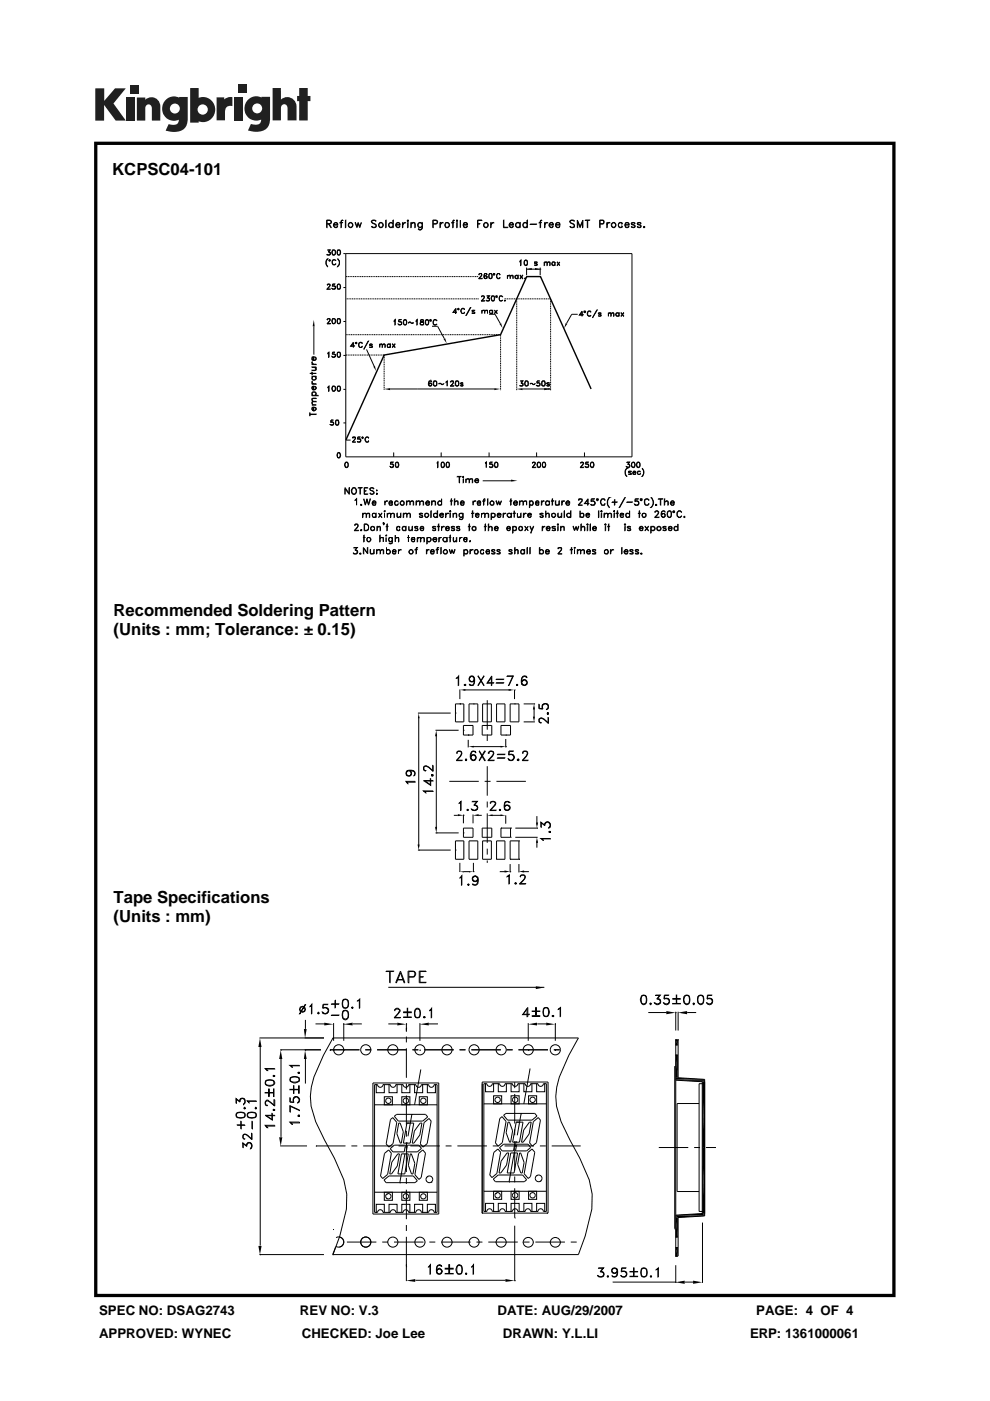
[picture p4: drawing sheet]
<svg xmlns="http://www.w3.org/2000/svg" width="210mm" height="297mm" viewBox="0 0 210 297" stroke-linecap="round" stroke-linejoin="round" font-family="sans-serif">
<defs><g id="words">
<g font-size="3.5">
<text x="23.8" y="37.1">KCPSC04-101</text>
<text x="24.1" y="130.6">Recommended Soldering Pattern</text>
<text x="24.1" y="134.7">(Units : mm; Tolerance: ± 0.15)</text>
<text x="24.1" y="191.5">Tape Specifications</text>
<text x="24.1" y="195.6">(Units : mm)</text>
</g>
<g font-size="2.8">
<text x="21" y="278.7">SPEC NO: DSAG2743</text>
<text x="63.6" y="278.7">REV NO: V.3</text>
<text x="105.5" y="278.7">DATE: AUG/29/2007</text>
<text x="160.4" y="278.7">PAGE: 4 OF 4</text>
<text x="21" y="283.6">APPROVED: WYNEC</text>
<text x="64" y="283.6">CHECKED: Joe Lee</text>
<text x="106.7" y="283.6">DRAWN: Y.L.LI</text>
<text x="159.1" y="283.6">ERP: 1361000061</text>
</g>
</g></defs>
<g fill="#231f20">
<path d="M20.2 18.7h1.9v2.7l2.3-2.7h2.3l-2.6 3.2 2.6 3.7h-2.2l-2.4-3.3v3.3h-1.9z"/>
<path d="M26.7 20.7h1.8v4.9h-1.8z"/>
<path d="M49.6 20.7h1.8v4.9h-1.8z"/>
<path d="M27.6 18h1.8v1.8h-1.8z"/>
<path d="M50.6 17.9h1.8v1.8h-1.8z"/>
<path d="M29 20.7h1.8v.4a1.9 1.9 0 0 1 2.2-.3 1.9 1.9 0 0 1 1 2v2.8h-1.8v-2.7a.7 .7 0 0 0-.7-.8 .7 .7 0 0 0-.7 .8v2.7h-1.8z"/>
<path d="M45.9 20.6h1.7v.5a2.02 2.02 0 0 1 1.7-.5v1.9h-.2a1.12 1.12 0 0 0-1.4 1.3v1.7h-1.8z"/>
<path d="M57.8 18.7h1.8v2.4a1.98 1.98 0 0 1 2.2-.3 1.98 1.98 0 0 1 1.1 2v2.7h-1.9v-2.6a.7 .7 0 0 0-.7-.8 .7 .7 0 0 0-.7 .8v2.6h-1.8z"/>
<path d="M63.5 18.7h1.8v1.6h.5v1.1h-.5v4.1h-1.8v-4.1h-.5v-1.1h.5z"/>
<path d="M40.3 18.7v7.3h1.8v-.3a2.63 2.63 0 0 0 3.5-2.5 2.63 2.63 0 0 0-3.5-2.5v-2zM41.9 23.2a1.1 1.1 0 0 1 2.2 0 1.1 1.1 0 0 1-2.2 0z"/>
<path d="M35.3 21a2.56 2.56 0 0 0-.6 3.3 2.56 2.56 0 0 0 3.2 1.1 1.09 1.09 0 0 1-1.5 1.1l-.6-.2-.7 1.4a5.3 5.3 0 0 0 3.8-.2 2.69 2.69 0 0 0 .9-2.4v-4.5h-1.8v.1l-.8-.2a2.44 2.44 0 0 0-1.9 .5zM36 23a1.06 1.06 0 0 1 2.1 0 1.06 1.06 0 0 1-2.1 0z"/>
<path d="M52.8 21a2.56 2.56 0 0 0-.6 3.3 2.56 2.56 0 0 0 3.2 1 1.09 1.09 0 0 1-1.5 1.1l-.7-.1-.6 1.4a5.3 5.3 0 0 0 3.7-.3 2.69 2.69 0 0 0 1-2.3v-4.6h-1.8v.2l-.9-.3a2.44 2.44 0 0 0-1.8 .6zM53.5 23a1.06 1.06 0 0 1 2.1 0 1.06 1.06 0 0 1-2.1 0z"/>
</g>
<g fill="#000">
<path d="M111.7 57.1l1.1-.3v.4zM113.5 56.8l1.1 .3-1.1 .1zM66.6 67.8l.1 1.4h-.4zM79.2 77.7l.3-.1 .3 1.1zM94.1 71.9l.3-.2 .4 1.1zM105.9 68.7l.4-.2 .3 1.1zM120 68.5l.3 .2-.6 .9zM81.5 82.5l1.2-.2v.4zM104.8 82.3l1.3 .2-1.3 .2zM109.6 82.5l1.2-.2v.4zM115.4 82.3l1.4 .2-1.4 .2zM108.4 101.7l1.3 .2-1.3 .2z"/>
<path d="M88.8 151.2l.2 1.1h-.4zM92.5 154.8l.2 1.3h-.4zM97.5 146.3l1.2-.2v.3zM99.3 158.3l1.2-.2v.4zM106.2 158.1l1.1 .2-1.1 .2zM107.9 146.1l1.2 .2-1.2 .1zM113 151.9h.4l-.1 1.2zM113.3 149.2l.1 1.2h-.4zM88.6 179h.4l-.2 1.2zM92.3 175.3h.4l-.2 1.3zM97.1 172.6l1.2 .3-1.2 .1zM100.3 172.9l1.2-.3v.4z"/>
<path d="M103.3 172.9l1.2-.2v.3zM106.2 172.7l1.1 .2-1.1 .1zM113.9 177.5l.2 1.2h-.4zM113.7 174.4h.4l-.2 1.2zM97.5 184.8l.9-.1v.3zM99.5 184.7l.9 .1-.9 .2zM107 184.6l1.2 .2-1.2 .2zM110.1 184.8l1.1-.2v.4zM64.5 218.2h.5l-.3 1.9zM68.8 216.8l1.9 .4-1.9 .2zM72.8 217.2l2-.4v.6zM84.3 216.8l1.8 .4-1.8 .2z"/>
<path d="M89 217.2l2-.4v.6zM113.6 209.1l1.8 .3-1.8 .3zM112 217.2l1.9-.4v.6zM115.8 216.8l1.9 .4-1.9 .2zM141.3 214.4l2 .3-2 .3zM143.8 214.7l1.9-.3v.6zM55.1 220.1l.4 1.9h-.7zM59.5 222.7l.4 1.8h-.7zM64.7 222.7l.3 1.8h-.5zM143.3 220.5h.5zM143.3 220.5l.5 1.1h-.5zM143.3 220.5h.5v1.1z"/>
<path d="M143.3 221.6h.5zM143.3 223.7h.5zM143.3 223.7l.5 4.8h-.5zM143.3 223.7h.5v4.8zM148.9 229.4l.6 13.9h-.6zM148.9 229.4h.6v13.9zM59.2 241.1h.7l-.4 1.9zM143.3 257.8l.5 .3h-.5zM143.3 258.1l.5 4.2h-.5zM143.3 258.1h.5v4.2zM148.9 243.3h.6zM148.9 243.3l.6 14h-.6z"/>
<path d="M148.9 243.3h.6v14zM148.9 257.3h.6v.3zM54.8 264.2h.7l-.4 1.8zM86.1 271.5l2-.3v.6zM107.2 271.2l2 .3-2 .3zM143.3 262.3h.5zM143.3 264.5h.5zM143.3 264.5l.5 1.9h-.5zM143.3 264.5h.5v1.9zM143.3 266.4h.5zM143.3 271.9l1.9-.4v.7zM147 271.5l1.9 .4-1.9 .3z"/>
<path d="M20 30v245h169.9v-245zM20.7 30.7h168.6v243.6h-168.6z"/>
</g>
<g fill="none" stroke="#000" stroke-width=".21">
<path d="M69.4 53.9l.1 .1M69.4 47.4l.7-.1 .1-.4-.8-.2-.1 1.6v-1.6h.6l.4 .2a.46 .46 0 0 1-.4 .6h-.5M69.4 55l.1-.1-.3 .4v.8l.2 .5a1.3 1.3 0 0 1 0-1.6zM69.7 53.4h.3a.38 .38 0 0 1-.1 .6 .38 .38 0 0 1-.5-.1v.1h.6v-.1M69.7 47.5l.6 .8-.5-.8M69.7 53.4l.3-.4h-.6h.6l-.4 .4 .4 .3M69.8 53.4l.2 .3-.2 .3M69.8 55.1h.2v.2l-.1 .1zM69.8 55.2h.2zM70.5 55.3l.3-.3 .4 .3-.1-.2h-.5a.64 .64 0 0 0 .2 1l.4-.2-.1 .2h-.5l-.1-.2zM70.5 53.1h.5M70.5 53h.5l.1 .2v.7l-.1 .1a.56 .56 0 0 1-.6-.3 .56 .56 0 0 1 .1-.7z"/>
<path d="M70.6 53l-.1 .4 .1 .6M70.9 47.4l.1-.1a.36 .36 0 0 1 .4 0 .36 .36 0 0 1 .2 .4h-.8zM71 53l.1 .4v.5l-.1 .1h-.5M71 47.3l.3-.1 .3 .3v.2h-.8l.2 .4a.36 .36 0 0 0 .6-.2v.1a.53 .53 0 0 1-.8 .1 .53 .53 0 0 1 .2-.8zM71.6 54.9l.4 .4v.8l-.4 .5a1.05 1.05 0 0 0 0-1.7zM71.6 54h.5M71.6 53a.57 .57 0 0 1 .7 .4 .57 .57 0 0 1-.4 .7l-.3-.1-.1-.4zM71.6 53.1h.5M71.7 53l-.1 .2v.7l.1 .1M72 53l.2 .2v.7l-.2 .1M72.1 47.2l.6 .1zM72.5 46.7l-.2 1.6v-1.4l.4-.2-.3 .1"/>
<path d="M73.3 46.7v1.6zM73.3 53.8v43.1h60.7v-43.1h-61.2M75.3 47.2l.4 .8 .3-.8 .3 .8 .3-.8-.3 1.1-.3-.9-.3 .9zM78.8 46.9a.6 .6 0 0 1 1 0l-.4-.2-.6 .2 .2 .4 .8 .4v.3a.6 .6 0 0 1-1 0l.3 .2 .7-.2v-.2l-.8-.5zM81.8 46.7l.1 1.6zM83.3 46.7l.1 1.6zM84.1 47.4l.1-.1a.36 .36 0 0 1 .4 0 .36 .36 0 0 1 .2 .4h-.8zM84.2 47.3l.3-.1 .4 .3v.2h-.9l.2 .4a.36 .36 0 0 0 .6-.2l.1 .1a.53 .53 0 0 1-.9 .1 .53 .53 0 0 1 .2-.8zM85.4 47.2v1.1zM85.5 47.4l.5-.2-.6 .5zM86.4 46.7h.1l.1 .1-.1 .1zM86.5 47.2v1.1z"/>
<path d="M86.5 46.7v.1zM87.1 47.2l.1 1.1zM87.6 47.2l.4 .1 .1 1-.2-1h-.3l-.4 .2zM89.5 47.2v1.3a.47 .47 0 0 1-.4 .3 .47 .47 0 0 1-.4-.3l.3 .2 .4-.1zM91.9 47.4l.7-.1 .1-.4-.2-.2h-.6l-.1 1.6v-1.6h.7l.3 .2-.2 .5-.7 .1M93.3 47.2l.1 1.1zM93.7 47.2l.3 .1h-.3l-.3 .4zM95.8 47.2l.5 .1zM96.1 46.7l-.1 1.6v-1.4l.4-.2-.3 .1M96.9 46.7h.1v.2zM96.9 47.2l.1 1.1zM96.9 46.7l.1 .1z"/>
<path d="M97.6 46.7v1.6M98.4 47.3h.4l.3 .4h-.8zM98.4 47.3l.4-.1 .4 .3v.2h-.9l.1 .4 .4 .1 .3-.3 .1 .1a.55 .55 0 0 1-.9 .1 .55 .55 0 0 1 .1-.8zM101.3 46.7h.9h-.8v1.6zM101.4 47.4l.4 .1h-.4M101.5 59l.8 .1h-.8M101.7 58h.4l.1 .3-.7 .8 .6-.7v-.3l-.1-.1-.5 .3zM102.7 58.7l.1-.2h.3l.2 .2M102.7 58.8l.1 .2h.3l.2-.2M102.8 58.1h.4M102.9 58.5l-.2 .3M102.9 58l-.2 .2v.7l.2 .1"/>
<path d="M103.1 58.5l.2 .3-.2 .2M103.1 58l.2 .2-.1-.2h-.4l-.1 .2a.64 .64 0 0 0 .1 .8l.2 .1 .3-.2v-.3l-.3-.2-.3 .2M103.8 58h.3a.59 .59 0 0 1 .3 .6 .59 .59 0 0 1-.4 .5l-.3-.2-.1-.3zM103.8 58.1h.4M103.8 59h.4M103.9 58l-.2 .2v.7l.2 .1M104.1 47.2l.1 1.1zM104.2 58l.1 .2v.7l-.1 .1M104.2 47.4l.6-.2-.6 .5zM104.7 58h.2v.3h-.1l-.2-.1zM104.7 58.1l.1-.1 .1 .2-.2 .1zM105.5 58h.4l.2 .3-.2-.3h-.3a.7 .7 0 0 0-.1 1h.4l.2-.2-.2 .3h-.3l-.3-.3v-.5z"/>
<path d="M106.8 46.7l.1 1.5 .8 .1h-.9zM107.6 58.6l.5-.3 .1 .8v-.5l-.1-.2zM107.6 58.3v.8M108.1 47.4l.1-.1a.36 .36 0 0 1 .4 0 .36 .36 0 0 1 .2 .4h-.7zM108.2 58.6l.4-.3 .2 .1v.7v-.5l-.2-.2zM108.2 47.3l.4-.1 .3 .3v.2h-.8l.1 .4a.36 .36 0 0 0 .6-.2l.1 .1a.53 .53 0 0 1-.8 .1 .53 .53 0 0 1 .1-.8zM109.2 58.5l.3-.2 .3 .2a.34 .34 0 0 0-.5 0 .34 .34 0 0 0 .1 .5l.4-.1-.1 .2-.5-.2zM109.4 47.4l.3-.2h.3l.3 .2-.3-.1a.48 .48 0 0 0-.6 .4 .48 .48 0 0 0 .6 .5l.3-.2-.3 .3a.56 .56 0 0 1-.6-.3 .56 .56 0 0 1 0-.6zM109.8 58.3l.1 .8zM110.3 55.4l.2-.3v1.2l-.1-1zM110.3 58.3l.6 .8zM110.3 47.2v1.1z"/>
<path d="M110.8 58.3l-.5 .8zM111.1 47.3l.2-.1 .5 .2-.3-.1a.48 .48 0 0 0-.6 .4 .48 .48 0 0 0 .6 .5l.3-.2-.5 .3a.62 .62 0 0 1-.2-1zM111.2 55.4l.2-.3 .4 .1v1l-.4 .1-.2-.2zM111.3 59l.1-.1v.2zM111.4 55.3h.4M111.4 55.2l-.2 .4 .2 .6M111.4 56.1h.4M111.4 59h.1M111.7 55.2l.2 .4-.2 .6M111.7 57.1h2.9M111.7 56.7v1.6M111.8 46.7l.1 1.6z"/>
<path d="M112.5 47.5l1.3 .1zM113.4 56.1l.1 .1M113.4 55.7l.6 .4-.3 .2-.3-.2M113.4 56.1h.5M113.4 55.6h.5M113.5 55.5v.3M113.8 55.5l.2 .2-.1-.2h-.5v.3l.5 .2M113.8 56v.2M114.3 47.2l.5 .1zM114.6 57.1h.1M114.6 56.7v1.6M114.7 46.7l-.1 1.6v-1.4l.3-.2-.2 .1"/>
<path d="M115.4 55.5l.1 .8zM115.5 55.7l.2-.2h.3l.1 .8-.1-.7-.2-.1zM115.5 47.2l.1 1.1zM115.8 47.3h.4a.46 .46 0 0 0-.6 .4zM116.1 55.7l.2-.2h.3l.1 .8-.1-.7-.3-.1zM116.6 47.4l.5-.1 .2 .4h-.8zM116.7 47.3l.2-.1a.44 .44 0 0 1 .5 .5l-.9 .1a.46 .46 0 0 0 .6 .4l.2-.3 .1 .1-.3 .3a.56 .56 0 0 1-.6-.4 .56 .56 0 0 1 .2-.6zM117.2 55.5h.4l.1 .2-.4-.2-.2 .2v.4h.6a.39 .39 0 0 1-.6 0 .39 .39 0 0 1 .1-.6zM117.7 55.5v.8M117.9 47.7v.1a.47 .47 0 0 0 .3 .4 .47 .47 0 0 0 .4-.1l.1-.2-.1 .3a.52 .52 0 0 1-.7-.2zM118 47.4l.5-.1 .2 .4h-.8zM118 47.3h.6l.1 .4h-.8z"/>
<path d="M118.1 55.5l.6 .8zM118.7 55.5l-.6 .8zM120.8 46.9a.6 .6 0 0 1 1.1 0l-.4-.2-.6 .2 .2 .4 .6 .2 .2 .5a.6 .6 0 0 1-1.1 0l.4 .2 .6-.1v-.4l-.7-.4zM122.4 46.7l.6 1.3 .6-1.3v1.6l-.1-1.3-.5 1.3-.5-1.3-.1 1.3zM124.1 46.7h1zM124.6 46.7v1.6v-1.6M127.3 47.4l.7-.1v-.5l-.7-.1-.1 1.6v-1.6h.8v.7l-.7 .1M128.7 47.2l.1 1.1zM129 47.3h.4a.46 .46 0 0 0-.6 .4zM131.3 47.3l.2-.1 .4 .1v.2v-.2a.48 .48 0 0 0-.6 .1 .48 .48 0 0 0 0 .6 .48 .48 0 0 0 .6 .1v-.2v.3l-.4 .1a.62 .62 0 0 1-.2-1zM132.7 47.3h.4l.3 .4h-.8zM132.7 47.3l.4-.1 .4 .3v.2h-.9l.1 .4 .4 .1 .3-.3 .1 .1a.55 .55 0 0 1-.9 .1 .55 .55 0 0 1 .1-.8z"/>
<path d="M134 48.1h.6M134 47.3h.6M134 47.5l.7 .4-.1 .3h-.6l-.1-.2 .1 .2M134 47.3v.3M134.6 47.8v.4M134.6 47.3l.1 .1a.47 .47 0 0 0-.4-.2 .47 .47 0 0 0-.4 .2l.1 .2 .6 .2M135.2 48.1h.7M135.2 47.3h.7M135.2 47.5l.6 .2 .2 .3a.46 .46 0 0 1-.4 .3 .46 .46 0 0 1-.5-.3l.2 .2M135.3 47.3v.3M135.8 47.8v.4M135.8 47.3l.2 .1a.46 .46 0 0 0-.4-.3 .46 .46 0 0 0-.5 .3l.1 .2 .7 .2"/>
<path d="M136.6 48l.2 .1-.1 .2zM136.6 48.1l.1 .1zM65.7 79.2h1.4M66.1 79.8h1zM66.1 78.9l.1 .5zM66.1 77.8l1 .1zM66.1 77.2l1 .1zM66.1 76.7l.1 .3 .3 .2M66.2 75.8l.3-.1v.7l-.3-.1zM66.3 79.8v.7l.6-.1 .1-.3-.2-.3 .3 .3-.1 .3-.3 .2-.4-.1-.2-.2zM66.5 76.4l.4-.1a.36 .36 0 0 0-.2-.6l.3 .1 .1 .3a.51 .51 0 0 1-.5 .3 .51 .51 0 0 1-.5-.2l.1-.5h.4v.7M66.6 69.2v6"/>
<path d="M66.7 77.9l.4 .3v.2l-1 .2 .9-.3zM69.4 68.6l.7 .1h-.7M69.4 60.3l.4-.1 .2 .3-.6 .8h.7h-.7l.6-.7v-.3h-.5l-.1 .2zM69.5 74.8l.3-.1v1.1l-.1-1zM69.5 67.6h.5v.3l-.6 .8 .6-.7v-.3l-.2-.1-.4 .2zM70.5 75.6l.1 .1M70.5 61.2l.1 .1M70.5 74.7v.4l.3-.1 .3 .2v.4l-.3 .2-.3-.1-.1-.2 .1 .2h.5l.1-.2M70.5 74.7v.4h.5l.1 .2M70.5 74.7h.6M70.5 67.7h.5M70.5 67.6h.5l.1 .1v.7l-.1 .2a.56 .56 0 0 1-.6-.4 .56 .56 0 0 1 .1-.6z"/>
<path d="M70.6 67.6l-.1 .4 .1 .6M70.9 75.1l.2 .3-.2 .3M70.9 60.6a.35 .35 0 0 1 .3 .4 .35 .35 0 0 1-.3 .3M71 67.6l.1 .4v.4l-.1 .2h-.5M71.1 60.9l-.3-.3-.3 .1v-.5h.6l-.6 .1v.3l.6 .1v.5l-.6 .1-.1-.2 .4 .2 .3-.3M71.6 61.2h.5M71.6 75.7h.5M71.6 74.7a.57 .57 0 0 1 .7 .4 .57 .57 0 0 1-.4 .7l-.3-.1-.1-.4zM71.6 60.3a.56 .56 0 0 1 .7 .3 .56 .56 0 0 1-.2 .7h-.5v-.2l-.1-.4zM71.6 74.8h.5M71.6 60.3h.5M71.6 68.6h.5"/>
<path d="M71.6 67.6a.57 .57 0 0 1 .7 .4 .57 .57 0 0 1-.4 .7l-.3-.1-.1-.4zM71.6 67.7h.5M71.7 74.7l-.1 .1v.7l.1 .2M71.7 60.3l-.1 .2v.6l.1 .2M71.7 67.6l-.1 .1v.7l.1 .2M72 74.7l.2 .1v.7l-.2 .2M72 60.3l.2 .2v.6l-.2 .2M72 67.6l.2 .1v.7l-.2 .2M72.8 68.2h.5M72.8 61h.5M72.8 75.4h.5M74.4 73.3l.8 .1h-.8l.6-.8v1.1"/>
<path d="M75 72.7l-.6 .7M75.4 72.7l.2-.1v.2zM75.4 72.6h.1l.2 .1-.2 .2zM76.1 72.7l.5-.1 .3 .2-.2-.2h-.4l-.2 .2v.6l.3 .3 .5-.3-.2 .3h-.4l-.2-.2zM77.7 74.1l1.7 3.5M78.1 72.3l-.9 1.8zM78.4 73.2l.6 .3-.1 .2h-.5v-.2l.1 .2M78.4 73.6h.5M78.4 73.1h.5M78.5 73v.2M78.9 73.3v.4M78.9 73l.1 .1-.2-.2-.4 .1v.2l.5 .2"/>
<path d="M80.5 73.2l.5-.3 .1 .3v.5l-.1-.7zM80.5 72.9v.8M81.1 73.2l.5-.3 .1 .3v.5l-.1-.7zM82.2 73l.4-.1 .1 .2a.35 .35 0 0 0-.5 .1 .35 .35 0 0 0 .4 .5l.1-.2v.2h-.5zM82.7 72.9l.1 .8zM83.2 72.9l.6 .8zM83.6 68l.2-.3v1.2v-1zM83.8 72.9l-.6 .8zM84.5 68.8h.2M84.9 68.2l.3 .3-.3 .3M85.2 68.4l-.2-.2h-.5l.1-.5h.5l-.5 .1v.4h.3l.3 .1v.5l-.3 .1-.4-.1-.1-.1 .2 .1h.4l.2-.1M85.7 68.8h.4"/>
<path d="M85.7 67.8a.57 .57 0 0 1 .7 .5 .57 .57 0 0 1-.4 .6l-.3-.1-.2-.4zM85.7 67.9h.4M85.8 67.8l-.2 .2v.7l.2 .1M86 67.8l.2 .2v.7l-.2 .1M86.7 68.3l.3-.1 .2 .3h.4v-.2v.2l-.2 .1-.3-.3-.5 .2zM88.2 68l.3-.3v1.2l-.1-1zM89.2 67.9l.1 .3 .6 .3-.1 .3h-.5l-.1-.3 .1-.2 .4-.1 .2-.3-.3-.2zM89.2 68.8h.1M89.3 67.8v.4l.6 .2v.4a.39 .39 0 0 1-.6 .1 .39 .39 0 0 1 0-.6l.5-.2-.1-.3M89.3 67.9h.5M89.9 68.8h-.2M90.4 67.8a.57 .57 0 0 1 .6 .5 .57 .57 0 0 1-.4 .6l-.2-.1-.2-.4z"/>
<path d="M90.4 67.9h.4M90.4 68.8h.4M90.4 67.8l-.1 .2v.7l.1 .1M90.7 67.8l.2 .2v.7l-.2 .1M91.1 67.9l.2-.2 .2 .1v.3h-.3zM91.2 67.8l.3 .1-.2 .2zM91.6 69.2h1.2l1.5 2.6M92.1 67.7h.3l.2 .4-.2-.3-.3 .1a.69 .69 0 0 0 0 .9h.5l-.5 .1-.2-.2v-.6zM96.7 65.4l-.1 1.1v-1l-.5 .7h.8h-.8zM97 65.5l.2-.1 .2 .1-.2 .2zM97.1 65.5h.2v.1h-.2zM97.8 65.6l.3-.2h.2l.3 .2-.2-.1h-.4a.7 .7 0 0 0 .1 1h.2l.3-.3-.2 .3h-.4l-.3-.5z"/>
<path d="M99.8 65.2l-1 1.7zM100.2 66l.5 .2v.3h-.5l-.1-.2 .1 .2M100.2 65.8v.2M100.2 66.4h.5M100.2 65.9h.5M100.6 65.8l.1 .1M100.6 66.2v.3M100.7 65.9h-.6l.6 .3M102.1 63.8h.7h-.8l.7-.8-.2-.3h-.2l-.2 .3v-.2l.5-.1 .1 .5-.6 .6M102.2 66l.2-.2h.4v.7v-.5l-.2-.2zM102.2 65.8v.7M102.8 66l.2-.2h.4v.7v-.5l-.2-.2z"/>
<path d="M103.1 63.7l.2 .1M103.6 63.2l.2 .2-.2 .4M103.7 66.6h1.3l1.1 2M103.8 63.4l-.4-.2 .4-.5h-.6h.5l-.3 .5h.3l.1 .5-.2 .1h-.5v-.2l.1 .2h.5l.1-.2M103.8 65.9h.6l-.3-.1-.3 .2 .3 .5 .3-.2-.1 .2h-.3l-.2-.2zM104.3 62.7a.57 .57 0 0 1 .7 .5 .57 .57 0 0 1-.4 .6h-.3l-.1-.5zM104.3 62.8h.5M104.4 62.7l-.2 .5 .2 .6M104.4 65.8l.1 .7zM104.8 62.7v.9v.2h-.5M104.8 65.8l.7 .7zM105.2 62.7h.2v.3h-.2z"/>
<path d="M105.2 62.9l.1-.2 .1 .2zM105.4 65.8l-.6 .7zM106 62.7h.4l.2 .2-.2-.2-.4 .1v1h.4l.2-.2a.39 .39 0 0 1-.4 .2 .39 .39 0 0 1-.3-.4zM107 63.7l.2 .1h-.2zM107 63.8h.1M122.5 66.6h-1.2l-1.1 2M123 66.7l.7 .1h-.8l.6-.8v1.1M123.5 66.1l-.5 .7M123.9 66h.2l.1 .1-.1 .2-.2-.1zM123.9 66.1l.2-.1v.2zM124.8 66h.4l.1 .2-.4-.2-.3 .2v.6l.2 .2h.4l.1-.2a.39 .39 0 0 1-.4 .3 .39 .39 0 0 1-.3-.5zM126.6 65.7l-.9 1.7z"/>
<path d="M126.9 66.4h.5l.1 .1-.2-.2-.4 .1v.2l.5 .2M126.9 66.6l.6 .3-.2 .2-.4-.2 .1 .1M127 66.4v.2M127.4 66.7v.3h-.5M129 66.6l.5-.3 .1 .3v.5v-.7h-.4zM129 66.3v.8M129.6 66.6l.5-.3 .1 .3v.5l-.1-.7h-.3zM130.7 66.4v.6l.5-.1-.1 .2a.38 .38 0 0 1-.5-.2 .38 .38 0 0 1 .1-.5 .38 .38 0 0 1 .5 .1zM131.2 66.3l.1 .8zM131.7 66.3l.7 .8zM132.3 66.3l-.6 .8zM65.7 87.8l1.4 .1h-1.4"/>
<path d="M65.7 87.5v.7M66.1 81.4l1 .1zM66.1 80.9l.1 .3 .3 .2M66.1 83.8l1.4 .1zM66.1 85.9h1M66.1 84.6l.3-.2h.7l-.9 .1v.4l.2 .2zM66.2 82h.3v.6l-.3-.1zM66.2 85.2l.9-.1-.9 .2 .2 .6-.3-.4zM66.2 86.4h.3v.6l-.3-.1zM66.3 83.1l.6 .1 .2 .2-.1 .3-.2 .1 .2-.2-.2-.5h-.5v.7l-.2-.4zM66.5 82.6a.4 .4 0 0 0 .4-.1 .4 .4 0 0 0 0-.5h-.2l.1-.1 .3 .2v.3l-.3 .2h-.5l-.2-.2 .1-.4 .4-.1v.7M66.5 87l.5-.2-.3-.4 .4 .2-.3 .4a.47 .47 0 0 1-.5-.1 .47 .47 0 0 1-.1-.5h.4v.6"/>
<path d="M69.5 82l.3-.1v1.1l-.1-1zM70.1 90l.2 .1M70.2 89.1v.4a.4 .4 0 0 1 .6 .2 .4 .4 0 0 1-.2 .5 .4 .4 0 0 1-.6-.2h.1M70.2 89.1l-.1 .5 .4-.1 .2 .2M70.2 89.1h.5M70.5 89.5l.2 .1v.4l-.2 .1M70.5 82h.5M70.5 81.9h.5l.1 .1v.7l-.1 .2a.56 .56 0 0 1-.6-.3 .56 .56 0 0 1 .1-.7zM70.6 81.9l-.1 .4 .1 .6M70.7 89.9l-.1 .2-.5-.1M71 81.9l.1 .4v.4l-.1 .2h-.5M71.3 89.1h.3a.59 .59 0 0 1 .3 .6 .59 .59 0 0 1-.4 .5l-.3-.2-.1-.3z"/>
<path d="M71.3 89.1l-.1 .9 .5 .1M71.3 89.2h.4M71.6 82.9h.5M71.6 81.9a.57 .57 0 0 1 .7 .4 .57 .57 0 0 1-.4 .7l-.3-.1-.1-.4zM71.6 82h.5M71.6 89.1l.2 .5-.2 .5M71.6 96a.57 .57 0 0 1 .7 .4 .57 .57 0 0 1-.4 .7l-.3-.1-.1-.4zM71.6 96v1M71.6 96.9h.5M71.6 96.1h.5M71.7 81.9l-.1 .1v.7l.1 .2M72 81.9l.2 .1v.7l-.2 .2"/>
<path d="M72 96l.2 .4-.2 .6M72.8 82.6h.5M72.8 89.7h.5M73.3 98h.4l.1 .2v.4l-.1 .5M73.3 99h.4M73.3 98h.3l.2 .2v.7l-.2 .2h-.3l-.2-.5zM73.3 93.3h1.1M73.3 98l-.1 .5 .1 .6M74.8 92.9h.1M74.8 93.7l.6-.6v-.4l-.2-.1-.4 .1v.2l.1-.2h.4l.1 .3-.7 .7h.8M75.8 93.6l.2 .1M76.2 93.1l.3 .2-.3 .4"/>
<path d="M76.5 93.5a.37 .37 0 0 1-.3 .2 .37 .37 0 0 1-.4-.1M76.5 93.3l-.3-.2h-.4l.1-.5h.5l-.4 .1-.1 .4h.5l.2 .4-.2 .2h-.5l-.1-.1M76.7 92.8l.2-.2 .2 .2-.2 .2zM76.8 92.7h.2v.2h-.2zM77.5 92.9l.2-.3h.3l.3 .3-.2-.2h-.4a.7 .7 0 0 0 0 1h.3l.3-.2-.2 .2h-.4l-.3-.4zM82.7 82.5h22.1M82.8 99l.2 .1M83.2 98.4l.2 .2v.4l-.2 .1M83.4 98.6a.36 .36 0 0 0-.6-.1v-.5h.6h-.5l-.1 .4h.5a.41 .41 0 0 1 .1 .6 .41 .41 0 0 1-.7-.1l.1 .1a.36 .36 0 0 0 .6-.2M83.5 95.9v1M84 98a.57 .57 0 0 1 .7 .5 .57 .57 0 0 1-.4 .6h-.3l-.2-.5zM84 99h.4"/>
<path d="M84.3 98l.2 .5-.2 .6M84.4 98h-.4l-.1 .2 .1 .9M91 81.5v-.2h.5v.2M91 81.6v.2h.5v-.2M91 80.9h.5M91.1 80.8l-.1 .7 .2 .3M91.2 81.3l-.2 .2M91.3 81.3l.2 .2-.2 .3M91.5 80.8v.1zM91.5 80.8h-.5v.1a.64 .64 0 0 0 0 .9 .35 .35 0 0 0 .5 0 .35 .35 0 0 0 0-.5 .35 .35 0 0 0-.5 0v.1M92.1 80.8h.4l.1 .1v.8l-.3 .2-.3-.2-.1-.3zM92.1 80.9h.4"/>
<path d="M92.1 80.8l-.1 .5 .1 .5M92.5 80.8l.1 .5v.4l-.5 .1M92.6 98.2l.3-.2v1.1l-.1-1.1zM93.1 81.4l.4-.1 .2 .2 .4-.1-.2 .1h-.2l-.3-.2zM93.6 95.9v1M93.7 98h.3l.3 .2-.1 .7-.2 .2-.4-.2zM93.7 99h.4M93.7 98h.4l.1 .2 .1 .4-.2 .5M93.7 98l-.1 .5 .1 .6M94.6 80.9l.2-.1v1.1v-1zM94.8 98a.57 .57 0 0 1 .6 .5 .57 .57 0 0 1-.4 .6h-.2l-.2-.5zM94.8 99h.4"/>
<path d="M94.8 98h.4l.1 .2-.1 .9M94.8 98l-.1 .2v.7l.1 .2M95.5 81.8l.8 .1h-.8M95.7 80.8h.4l.1 .3-.7 .8 .6-.7-.1-.4h-.2l-.3 .2zM96.7 80.8h.4l.2 .1v.8l-.3 .2-.4-.2-.1-.4zM96.7 80.9h.4M96.8 80.8l-.2 .5 .2 .5M97.1 80.8l.2 .5-.1 .4-.5 .1M97.7 81.2v.2l.5 .3-.1 .2-.4-.1-.1-.1 .5 .1v-.3M97.7 81.3h.4M98.1 81.2l.1 .1-.3-.2-.3 .2 .5 .3M102.9 98.2l.2-.2v1.1v-1.1z"/>
<path d="M103.7 95.9v1M103.8 99l.2 .1M104.2 98.4l.3 .2-.3 .5M104.5 98.6l-.3-.2-.4 .1 .1-.5h.5h-.4l-.1 .4h.5a.41 .41 0 0 1 .1 .6 .41 .41 0 0 1-.7-.1l.1 .1a.36 .36 0 0 0 .6-.2M105 98h.2a.63 .63 0 0 1 .4 .6 .63 .63 0 0 1-.4 .5l-.4-.5zM105 99h.4M105 98h.4l.1 .2 .1 .4-.2 .5M105.1 98l-.2 .5 .2 .6M110.3 81.7l.1 .1M110.3 80.8h.6l-.4 .5 .3-.5zM110.5 81.2l.4 .2v.3l-.2 .2-.4-.2M110.5 81.3h.3l.1 .2"/>
<path d="M110.7 81.3l.2 .2-.2 .3M110.8 82.5h6M110.9 81.6l-.1 .2-.5-.1M111.4 80.8h.5l.1 .1v.8l-.3 .2-.3-.2-.1-.3zM111.4 80.9h.5M111.5 80.8l-.1 .5 .1 .5M111.9 80.8l.1 .5-.1 .4-.5 .1M112.5 81.4l.4-.1 .2 .2 .4-.1a.45 .45 0 0 1-.8-.1zM112.9 99.1h.7h-.7M113 98h.3l.3 .3-.7 .8 .6-.7v-.4h-.5l-.1 .2zM113.8 95.9v1M113.9 81.7l.2 .1"/>
<path d="M114 80.8l-.1 .4a.41 .41 0 0 1 .6 .1 .41 .41 0 0 1-.1 .5 .41 .41 0 0 1-.6-.1h.1M114.1 98h.1a.63 .63 0 0 1 .5 .6 .63 .63 0 0 1-.5 .5l-.3-.5zM114.1 99h.4M114.1 98h.4l.1 .2 .1 .4-.2 .5M114.1 98l-.1 .5 .1 .6M114.3 81.2l.2 .1v.4l-.2 .1M114.5 80.8h-.6v.5l.3-.1 .3 .2M114.5 81.6l-.1 .2-.5-.1M114.9 80.9l.4-.1a.58 .58 0 0 1 .4 .6 .58 .58 0 0 1-.5 .5l-.3-.2zM115.1 80.9h.4M115.1 80.8l-.2 .5 .1 .4 .5 .1M115.2 98a.57 .57 0 0 1 .6 .5 .57 .57 0 0 1-.4 .6h-.2l-.2-.5z"/>
<path d="M115.2 98h.4M115.2 99h.4M115.2 98l-.1 .2v.7l.1 .2M115.4 80.8l.2 .5-.2 .5M115.5 98l.2 .2v.7l-.2 .2M116 81.4l.5 .1v.3l-.3 .1-.3-.2 .2 .1M116 81.3h.5M116 81.8h.5M116.1 81.2v.2M116.4 81.2l.1 .1M116.4 81.5v.3M116.5 81.3l-.1-.2-.5 .2 .6 .3"/>
<path d="M123.1 99.1h.7h-.8l.7-.8-.1-.3h-.4l-.1 .2 .4-.2 .3 .3-.7 .8M124 95.9v1M124.2 99l.2 .1M124.6 98.4l.2 .2v.4l-.2 .1M124.8 98.6a.36 .36 0 0 0-.6-.1v-.5h.6h-.5l-.1 .4h.5a.41 .41 0 0 1 .1 .6 .41 .41 0 0 1-.7-.1l.1 .1a.36 .36 0 0 0 .6-.2M125.2 98.2l.3-.2a.6 .6 0 0 1 .5 .6 .6 .6 0 0 1-.5 .5l-.3-.2zM125.4 99h.4M125.7 98l.2 .5-.2 .6M125.8 98h-.4l-.1 .2-.1 .4 .2 .5M132.9 99.4a1.14 1.14 0 0 0 .1 1.6l-.4-.5v-.8l.4-.4zM132.9 99l.2 .1M133.2 98.4a.38 .38 0 0 1 .4 .3 .38 .38 0 0 1-.3 .4 .38 .38 0 0 1-.4-.2v.1a.36 .36 0 0 0 .6-.2"/>
<path d="M133.4 100h.5M133.4 98.5l.1 .1v.4l-.1 .1M133.5 99.9v.3M133.5 98l-.4 .5 .4 .1M133.5 98h-.6h.6l-.3 .5M133.8 99.9l.1 .2v-.2h-.5l-.1 .2 .6 .2M134.1 99h.5M134.1 98a.57 .57 0 0 1 .7 .5 .57 .57 0 0 1-.4 .6l-.4-.2v-.7zM134.5 99.9l.3 .3h-.5zM134.5 98l.1 .5-.1 .6M134.6 98h-.5l-.1 .2v.4l.1 .5M135.1 98h.4l.2 .2v.7l-.2 .2h-.4l-.1-.5z"/>
<path d="M135.1 99h.5M135.1 98h.5l.1 .2v.4l-.1 .5M135.2 98l-.1 .5 .1 .6M135.3 99.9h.4l.1 .2-.1-.2a.35 .35 0 0 0-.5 .3 .35 .35 0 0 0 .5 .4l.1-.2-.1 .2h-.4zM136.2 99.3a1.07 1.07 0 0 1 0 1.7l.3-.5v-.8zM73.2 103.6l.9 1.2v-1.4l-.1 1.2-.8-1.2v1.4M74.8 103.5a.67 .67 0 0 1 .8 .6 .67 .67 0 0 1-.8 .6 .9 .9 0 0 1 0-1.2zM74.8 103.5h.6l.1 .6-.2 .6h-.5l-.1-.3zM75 117.3l.2 .1M75.2 112.4l.9 .1h-1l.8-.8v-.4l-.2-.1h-.2l-.3 .2 .1-.2 .4-.1 .3 .4-.8 1M75.3 106l.3-.3v1.4v-1.3zM75.3 116.6l.5 .2v.5l-.2 .1h-.6v-.2a.45 .45 0 0 0 .6 .1l.2-.2"/>
<path d="M75.3 116.7l.5 .2M75.5 116.7l.3 .3-.3 .4M75.7 116.1l-.4 .6M75.7 116.2l-.7-.1h.8l-.5 .6M76 103.4l.8 .1zM76.3 117.3h.2l.1 .1zM76.4 117.3l.1 .1zM76.4 103.5v1.3M76.6 106.9l.1 .2h-.1zM76.6 107v.1zM76.6 112.4h.1l-.1 .1zM76.6 112.4h.1"/>
<path d="M76.9 108.8l.1 .9zM77 114h.5M77 109.1a.45 .45 0 0 1 .7-.2v.8l-.1-.8h-.4zM77.2 113.5v1.4zM77.2 105.7l.3 1.2 .3-1.2 .4 1.2 .4-1.2-.4 1.4-.4-1.2-.3 1.2zM77.2 116.2l-.1 1.2v-1.3l.9 1.3v-1.3l-.1 1.2M77.2 103.4h.8l-.7 .1v1.2l.7 .1h-.8zM77.2 111.1h.5l.5 .3-.1 1-.9 .1zM77.3 104.1h.4h-.4M77.3 111.2h.4a.67 .67 0 0 1 .5 .6 .67 .67 0 0 1-.5 .6h-.4zM77.7 109.1l.3-.3h.3l.1 .3v.6l-.1-.8h-.4zM77.8 114.1a.48 .48 0 0 1 .9 .2 .48 .48 0 0 1-.6 .6l-.3-.3z"/>
<path d="M78.4 103.6a.54 .54 0 0 1 1 0l-.6-.1-.3 .3 .9 .6a.49 .49 0 0 1-.4 .4 .49 .49 0 0 1-.6-.2l.4 .1 .5-.1-.1-.4-.6-.2zM78.5 116.5l.2 .8 .2 .1 .4-.2-.2 .2h-.5zM78.7 111.8l.2-.2 .5 .2v.6l-.3 .1-.3-.1-.2-.3zM79 109l.2-.2 .5 .2h-.7v.5l.3 .1 .4-.1-.1 .1-.4 .1-.2-.1zM79 106.6l.1 .4a.36 .36 0 0 0 .6-.1l-.1 .2h-.5l-.2-.3 .2-.5 .3-.1 .3 .1v.4h-.7M79.1 106.3h.3l.3 .3h-.7zM79.3 116.5l.1 .9zM79.7 108.8l.1 .9zM79.9 103.9l.1 .1-.1 .1zM79.9 104h.1M79.9 104.6h.1l-.1 .2zM79.9 104.6v.1z"/>
<path d="M79.9 116.5v.9zM79.9 111.6l.1 .9zM79.9 116.8a.45 .45 0 0 1 .7-.2l.1 .8-.2-.7-.2-.1zM80 111.8l.5-.2 .2 .2v.7l-.1-.7-.2-.1zM80.3 108.8l.7 .9zM80.5 113.5l.1 1.4zM80.7 116.8l.3-.3h.2l.2 .3v.6l-.1-.7-.3-.1zM80.8 114h.5v.9l-.1-.9h-.2l-.4 .2zM81 108.8l-.7 .9zM81.3 110.9l.1 .1zM81.4 111.1h.1M81.4 111.3l.1-.3-.2 .1v-.3l.2 .1-.2 .4"/>
<path d="M81.5 108.4h.1v.1zM81.6 108.4h.1M81.6 108.3h.1M81.6 108.8v.9M81.6 106.2v.9M81.8 113.5h.1l.1 .1zM81.9 113.5h.1M81.9 114v.9M81.9 111.6l.4 .1zM82 106.2l.2 .1h-.2l-.4 .3zM82 116.8l.2-.3h.3l.2 .3a.45 .45 0 0 1-.1 .6h-.5l-.1-.1 .2 .1a.43 .43 0 0 0 .5-.4 .43 .43 0 0 0-.5-.4zM82 116.1v1.3"/>
<path d="M82.1 111.1v1.4zM82.1 109.1l.6-.3 .2 .3v.6l-.1-.8zM82.1 108.8v.9M82.6 106.6l.1 .4 .3 .1 .2-.2v.2h-.5l-.2-.3 .2-.5h.5v.4h-.6M82.6 114h.5l.1 .1-.3-.1a.42 .42 0 0 0-.4 .4 .42 .42 0 0 0 .4 .4l.3-.2a.36 .36 0 0 1-.6 .2l-.2-.3zM82.7 106.3h.5v.3h-.6zM82.9 109.1a.45 .45 0 0 1 .7-.2l.1 .8-.2-.8h-.4zM83.2 114v.9l-.1 .3-.4 .1-.2-.2h.7zM83.2 116.9a.4 .4 0 0 0 .2 .4 .4 .4 0 0 0 .4 0l.1-.1 .1 .1-.2 .1h-.4l-.2-.1v-.5l.3-.3h.3l.2 .3v.2h-.8M83.3 116.8l.5-.2 .1 .3h-.7zM83.8 106.3a.36 .36 0 0 1 .6 .1 .39 .39 0 0 0-.5 0 .39 .39 0 0 0-.1 .5 .39 .39 0 0 0 .5 .1l.1-.1-.1 .2h-.5l-.1-.3zM83.8 114.2l.3-.2h.4l.1 .9-.3-.9z"/>
<path d="M83.8 113.5v1.4M84.2 111.8v.6h.7l-.3 .1a.46 .46 0 0 1-.5-.5 .46 .46 0 0 1 .7-.3v.1l-.2-.1zM84.2 108.8l.1 .7 .1 .1 .5-.1-.3 .2h-.3l-.1-.2zM84.5 116.5v.9M84.9 116.5l.2 .1h-.2l-.4 .3zM84.9 106.4l.3-.2h.2l.3 .2v.5l-.2 .2h-.4a.45 .45 0 0 1-.2-.7zM84.9 108.8l.1 .9zM85.5 108.8l.1 .9zM85.6 109.1a.45 .45 0 0 1 .7-.2v.8l-.1-.8h-.4zM86 111.6l.1 .9zM86.2 106.2l.1 .9zM86.3 106.4a.45 .45 0 0 1 .7-.1v.8v-.7l-.3-.1z"/>
<path d="M86.3 109.1l.6-.3 .2 .3v.6l-.2-.8zM86.4 114h.5M86.6 113.5v1.4M86.7 111.6l.1 .8h.3l.3-.1a.45 .45 0 0 1-.7 .1zM86.8 116.8l.3-.3h.2l.3 .3a.45 .45 0 0 1-.2 .6h-.4a.45 .45 0 0 1-.2-.6zM87 106.4l.6-.2 .1 .2v.7l-.1-.8h-.3zM87.3 114.3v.3l.3 .2 .3-.1v-.1h.1a.36 .36 0 0 1-.6 .2l-.2-.3 .2-.5h.5l.1 .4h-.7M87.4 114h.5v.3h-.6zM87.4 111.6l.1 .9zM88 111.8l.5 .2 .2 .3-.3 .2-.4-.1M88 111.8h.6M88 112.4h.1"/>
<path d="M88 112.4h.6M88 116.5l.5 .1zM88.1 111.7v.2M88.2 106.2l.1 .9zM88.3 106.4l.6-.2 .2 .2v.7l-.1-.7-.2-.1zM88.3 116.2l-.1 1.2v-1.1l.4-.2zM88.5 114l.1 .9zM88.6 111.7l.1 .1-.3-.2-.4 .1v.2l.6 .3M88.6 112.1v.3M88.7 114h.5l.1 .9-.1-.9h-.3l-.3 .2zM89 109.1l.7 .4-.3 .2h-.2l-.3-.2 .2 .1M89 108.9h.6"/>
<path d="M89 109.6h.6M89.1 106.4a.45 .45 0 0 1 .7-.1l.1 .8-.2-.8h-.3zM89.1 108.9v.2M89.2 111.8l.2-.2 .5 .2v.2h-.7l.1 .4h.3l.3-.1-.1 .1-.4 .1-.2-.1zM89.3 114.2l.2-.2h.4l.1 .9-.2-.9zM89.3 111.8l.3-.1 .3 .3h-.7zM89.5 108.9l.2 .1-.3-.2-.5 .2 .7 .4M89.5 109.3v.3M90.1 109a.46 .46 0 0 1 .6-.1 .46 .46 0 0 1 .2 .6l-.3 .2h-.2l-.3-.2zM90.4 106.6l.2 .5 .4-.2h.1l-.1 .2h-.5a.45 .45 0 0 1-.1-.7l.2-.2a.44 .44 0 0 1 .5 .5h-.7M90.4 106.4l.4-.1 .2 .3h-.6zM90.4 116.5l.1 .9z"/>
<path d="M90.5 114l.1 1.3zM90.6 114.1l.2-.1h.4a.45 .45 0 0 1 .2 .6l-.3 .3h-.2l-.3-.3 .3 .2a.43 .43 0 0 0 .5-.4 .43 .43 0 0 0-.5-.4zM90.8 116.5l.2 .1h-.2l-.3 .3zM91.4 116.9l.1 .4a.36 .36 0 0 0 .6-.1l-.1 .2h-.5l-.2-.3 .2-.5 .3-.1 .3 .2v.3h-.7M91.4 108.3l.1 1.4zM91.5 116.7l.3-.1 .3 .3h-.7zM91.5 106.2l.1 .9zM91.6 106.4a.45 .45 0 0 1 .7-.1l.1 .8-.2-.8h-.2zM91.8 112.4h.6M91.8 111.8h.6M91.8 111.8l.6 .3v.3l-.4 .1-.3-.1h.1M91.8 111.7v.2"/>
<path d="M91.9 114.3a.4 .4 0 0 0 .1 .4 .4 .4 0 0 0 .5 0l.1-.1-.2 .3h-.3l-.2-.3a.45 .45 0 0 1 .2-.6h.4l.1 .4h-.7M92 114.1l.4-.1 .2 .3h-.7zM92 109l.3-.2 .3 .1 .1 .1-.6-.1-.1 .4 .3 .3 .4-.1a.36 .36 0 0 1-.6 .1l-.1-.1zM92.3 111.7l.1 .1M92.3 112.1v.3M92.4 111.8l-.3-.2-.4 .2 .2 .2 .5 .2M92.5 116.5l.5 .1zM92.7 111.6l.5 .1zM92.7 108.3l.1 1.4zM92.8 116.2l-.1 1.2v-1.2l.4-.1-.4 .1M92.9 106.4l.3-.2 .5 .2-.4-.1h-.2l-.2 .2 .2 .5 .2 .1 .4-.2-.2 .2h-.4a.45 .45 0 0 1-.2-.7zM93 111.1l.1 1.4z"/>
<path d="M93.1 114l.1 .9zM93.3 114h.4h-.4l-.1 .3zM93.3 109.1a.39 .39 0 0 0 .2 .5 .39 .39 0 0 0 .5-.1l-.2 .2h-.2l-.3-.2a.43 .43 0 0 1 .2-.7 .43 .43 0 0 1 .6 .4h-.8M93.5 116.1l.1 1.3zM93.5 108.9h.4l.1 .2h-.7zM93.7 111.6v.9M93.7 105.7v1.4M93.7 111.8l.6-.2-.6 .4zM94 114.1l.2-.1h.4l.2 .1-.3-.1a.43 .43 0 0 0-.5 .4 .43 .43 0 0 0 .5 .4l.3-.2-.3 .3h-.2l-.4-.4zM94.1 116.8l.2-.3h.3l.2 .3a.45 .45 0 0 1-.1 .6h-.4a.45 .45 0 0 1-.2-.6zM94.5 108.8l.1 .9zM94.6 111.8l.4-.1 .3 .3h-.7z"/>
<path d="M94.6 111.8l.2-.2 .5 .2v.2h-.7v.4h.4l.3-.1-.1 .1-.4 .1-.2-.1zM94.7 109l.5-.2-.6 .3zM94.8 114v.9zM95.2 114h.5M95.3 116.5l.3 .8 .3-.8 .3 .8 .3-.8-.3 .9-.3-.6-.3 .6zM95.4 113.5l.1 1.4zM95.4 108.3l.2 .1-.1 .1zM95.4 108.8l.1 .9zM95.4 108.4l.1 .1zM95.5 106.2l.4 .1zM95.7 105.7l.1 1.4zM95.8 112.4h.6"/>
<path d="M95.8 111.8h.6M95.8 111.8l.7 .5-.3 .2-.5-.1h.2M95.9 111.7v.2M96.1 114l.1 .7 .3 .1 .3-.2-.3 .3-.3-.1zM96.1 109.1l.6-.3 .2 .3v.6l-.2-.8zM96.1 108.8v.9M96.3 111.7l.2 .1-.3-.2-.5 .2 .2 .2 .5 .2M96.3 112.1v.3M96.4 105.7l.1 1.4zM96.5 106.4a.45 .45 0 0 1 .6-.1v.8v-.7l-.2-.1zM96.8 114l.1 .9zM96.9 112.4h.6"/>
<path d="M96.9 111.8h.6M96.9 111.8l.5 .2 .2 .3-.3 .2-.5-.1h.2M97 101l.8 .1zM97 111.7v.2M97.4 101.1v1.3l.1-1.3M97.4 109l.3-.2 .4 .2-.5-.1-.2 .2 .1 .4 .2 .1 .4-.1-.2 .2-.3-.1-.2-.1zM97.5 111.7l.1 .1-.5-.2-.3 .2 .7 .4M97.5 112.1v.3M97.5 114v.9M97.6 114.1l.1-.1h.4h-.3l-.3 .3zM97.7 106.6l.1 .4a.36 .36 0 0 0 .6-.1l-.1 .2h-.5l-.2-.3 .1-.4a.37 .37 0 0 1 .3-.2 .37 .37 0 0 1 .4 .1v.4h-.7M97.8 106.3h.3l.3 .3h-.7z"/>
<path d="M98.1 101.1l.2-.1v.3zM98.1 108.8l.1 1-.2 .4h-.4l-.2-.2 .5 .2 .2-.4zM98.2 101.5l.1 .9zM98.2 101.1l.1 .1zM98.4 114.3v.3l.3 .2 .3-.1v-.1h.1a.36 .36 0 0 1-.6 .2l-.2-.3 .2-.5h.5l.1 .4h-.7M98.4 116.8a.45 .45 0 0 1 .7-.2l.1 .3-.1 .5h-.5l-.2-.1 .3 .1a.42 .42 0 0 0 .5-.4 .42 .42 0 0 0-.5-.4zM98.4 116.5v1.4M98.5 114h.5v.3h-.6zM98.8 101.8l.3-.3h.4l.1 .9-.3-.9zM98.8 101.5v.9M99.3 111.6l.5 .1zM99.5 111.1l.1 1.4z"/>
<path d="M99.6 114.7h.2l-.1 .2zM99.7 114.7h.1M99.7 114.6h.1M99.7 116.5l.1 .9zM99.8 101.5h.4l.1 .9-.1-.8-.3-.1-.3 .3zM100 108.8l.5 .1zM100.1 116.5l.2 .1h-.2l-.3 .3zM100.2 111.8l.2-.2 .5 .2v.6l-.3 .1-.4-.1zM100.2 108.3l.1 1.4zM100.3 106.2v.9M100.7 106.2l.2 .1h-.2l-.4 .3zM100.7 116.8a.39 .39 0 0 1 .6-.1 .39 .39 0 0 1 0 .6 .39 .39 0 0 1-.6 0z"/>
<path d="M100.8 101.9l.1 .4 .6-.1a.45 .45 0 0 1-.7 0 .45 .45 0 0 1 .1-.7h.5l.1 .4h-.7M100.8 116.6h.5l.2 .3-.2 .5h-.5l-.2-.3zM100.9 101.7l.4-.2 .1 .4h-.6zM100.9 109.1v.4l.3 .1 .4-.1-.2 .2-.5-.2v-.5l.5-.2 .2 .4h-.7M101 108.9h.5v.2h-.6zM101.3 106.6l.1 .4 .3 .1 .2-.2v.2h-.5l-.2-.3 .2-.5h.5l.1 .4h-.7M101.4 106.3h.5v.3h-.6zM102 116.6a.36 .36 0 0 1 .6 .2l-.2-.2-.4 .2v.5l.4 .1 .2-.2v.1v.1h-.6l-.1-.3zM102.1 109.1l.6-.3 .2 .3v.6l-.2-.8zM102.1 108.8v.9M102.4 101.9h6M102.4 106.2l.5 .1z"/>
<path d="M102.7 111.6l.4 .1zM102.7 105.8l-.1 1.3v-1.1l.3-.3-.3 .1M102.9 111.1l.1 1.4zM102.9 109.1a.45 .45 0 0 1 .7-.2l.1 .8-.2-.8h-.4zM103.1 116.9l.1 .4a.36 .36 0 0 0 .6-.1l-.1 .2h-.5l-.1-.3 .1-.5 .4-.1 .2 .2v.3h-.7M103.2 116.7l.4-.1 .2 .3h-.7zM103.4 105.7l.1 1.4zM103.6 111.1l.1 1.4zM103.7 111.8a.45 .45 0 0 1 .6-.1l.1 .8-.1-.7-.1-.1zM104 106.4l.2-.2 .6 .2v.5l-.2 .2h-.4a.45 .45 0 0 1-.2-.7zM104.2 108.8v1.4zM104.2 109l.3-.2 .5 .2v.5a.45 .45 0 0 1-.7 .1l-.1-.1 .3 .1h.3l.2-.5-.2-.2z"/>
<path d="M104.3 117.3h.6M104.3 116.7h.6M104.3 116.8l.7 .4-.1 .2h-.6l-.1-.1 .2 .1M104.4 116.6v.2M104.8 116.6l.2 .2-.2-.3h-.3l-.3 .3 .7 .3M104.8 117.1v.3M104.9 111.8l.5-.2 .3 .4h-.8l.1 .4h.7a.49 .49 0 0 1-.7 0 .49 .49 0 0 1-.1-.6zM105 111.8l.4-.1 .2 .3h-.7zM105.2 106.2l.3 .7 .3-.7 .2 .7 .4-.7-.4 .9-.2-.7-.3 .7zM105.4 117.3h.6M105.4 116.7h.6M105.4 116.8l.7 .4-.1 .2h-.6v-.1l.1 .1"/>
<path d="M105.5 116.6v.2M105.5 109.1a.42 .42 0 0 0 .2 .5 .42 .42 0 0 0 .6-.1l-.6 .2a.51 .51 0 0 1-.3-.4 .51 .51 0 0 1 .3-.5l.5 .1 .1 .3h-.8M105.6 108.9h.5l.1 .2h-.7zM106 116.6l.1 .2-.2-.3-.5 .1v.2l.6 .3v.3M106.7 108.8l.1 .9zM107.3 108.8l-.3 .1-.2 .2M107.5 111.8l.3-.2 .4 .2v.2h-.7l.1 .4h.4l.2-.1-.1 .1-.3 .1-.3-.1zM107.6 111.8l.4-.1 .2 .3h-.7zM107.6 109l.3-.2 .5 .2h-.7a.42 .42 0 0 0 0 .5 .42 .42 0 0 0 .4 .1l.3-.1-.3 .2h-.2l-.4-.4zM108 117.3h.6M108 116.7h.6M108 116.8l.6 .4v.2h-.6v-.1l.1 .1"/>
<path d="M108.1 116.6v.2M108.1 106.2l.5 .1zM108.3 105.7l.1 1.4zM108.4 108.8l.1 .9zM108.6 116.6v.2l-.2-.3-.4 .1v.2l.6 .3v.3M108.7 111.6l.1 1.4zM108.8 111.8l.3-.2a.46 .46 0 0 1 .5 .5 .46 .46 0 0 1-.7 .3h-.1h.7v-.6zM108.8 108.8l.5 .1zM109 106.6a.4 .4 0 0 0 .1 .4 .4 .4 0 0 0 .5 0l.1-.1-.1 .2h-.4a.45 .45 0 0 1-.2-.7l.2-.2h.3l.2 .2v.3h-.7M109.1 106.4l.4-.1 .2 .3h-.7zM109.1 108.3v1.4M109.2 116.1v1.3z"/>
<path d="M109.2 116.8l.3-.3h.2l.2 .3v.6l-.1-.7-.3-.1zM109.7 108.8l.1 .8h.3l.3-.1a.45 .45 0 0 1-.7 .1zM110.2 111.8h.6v.6h-.6zM110.2 106.2l.1 .9zM110.3 106.4a.45 .45 0 0 1 .6-.1l.1 .8-.1-.7-.1-.1zM110.4 108.8l.1 .9zM110.6 116.6a.36 .36 0 0 1 .6 .2l-.3-.2-.4 .2 .1 .5 .3 .1 .3-.1-.1 .1h-.5l-.2-.3zM111 106.4a.45 .45 0 0 1 .7-.1v.8v-.7l-.3-.1zM111 108.8l.1 .9zM111.2 116.5l.1 .9zM111.2 109l.4-.2-.5 .3zM111.3 111.6l.7 .9z"/>
<path d="M111.8 116.1l.1 1.3zM111.9 109.1l.1 .4 .3 .1 .4-.1-.2 .2-.6-.2v-.5l.6-.2 .2 .4h-.8M112 111.6l-.7 .9zM112.1 108.9h.4l.1 .2h-.7zM112.3 106.2l.1 1.4zM112.4 116.1l.1 1.3zM112.5 106.3l.3-.1 .3 .4-.1 .5h-.5l-.1-.2 .2 .2a.42 .42 0 0 0 .5-.4 .42 .42 0 0 0-.5-.4l-.2 .1zM112.8 112.4l-.4-.8 .4 .9M113.1 111.6l-.6 1.4zM113.6 106.6l.1 .4 .4 .1 .1-.2v.2h-.5l-.1-.3 .1-.5h.5l.1 .4h-.7M113.7 106.3h.5v.3h-.6zM114.4 116.1l.1 1.3z"/>
<path d="M114.6 116.6a.45 .45 0 0 1 .7 .2v.5l-.2 .1h-.5l-.1-.1 .2 .1 .5-.3-.1-.4-.4-.1-.2 .2zM114.6 109.6h.6M114.6 108.9h.6M114.6 109.1l.5 .1 .2 .3-.1 .1a.45 .45 0 0 1-.7-.1l.2 .1M114.7 108.9v.2M114.8 106.2l.1 .9zM114.9 106.4l.5-.2-.5 .2v.2zM115 111.6l.1 .9zM115.1 108.9l.2 .1-.3-.2-.5 .2 .7 .4M115.1 109.3v.3M115.2 111.8l.4-.2-.5 .4zM115.8 116.9v.4a.36 .36 0 0 0 .6-.1l.1 .1-.1 .1h-.6l-.1-.3 .1-.5a.42 .42 0 0 1 .5 0 .42 .42 0 0 1 .2 .4h-.7"/>
<path d="M115.8 109.1l.6-.3 .1 .3v.6l-.1-.8zM115.8 108.3v1.4M115.8 106.3a.45 .45 0 0 1 .7 .1l-.3-.1a.42 .42 0 0 0-.5 .4 .42 .42 0 0 0 .5 .4l.3-.2-.1 .2h-.6l-.1-.3zM115.8 116.7l.4-.1 .2 .3h-.6zM115.9 111.8l.5-.2 .3 .4h-.8l.1 .4h.7a.49 .49 0 0 1-.7 0 .49 .49 0 0 1-.1-.6zM116 111.8l.4-.1 .2 .3h-.7zM116.5 106.2v.9M116.9 106.2l.6 .1zM117 109l.4-.2 .2 .1a.36 .36 0 0 1 .2 .6l-.3 .2-.3-.1-.2-.1zM117.1 112.4h.7M117.1 111.8h.7M117.1 112.4h.1"/>
<path d="M117.1 111.8l.7 .3v.3l-.4 .1-.3-.1M117.1 105.7l.1 1.4zM117.2 111.7v.2M117.7 111.7l.1 .1M117.7 112.1v.3M117.8 111.8l-.3-.2-.4 .1v.2l.7 .3M117.8 106.2l.2 .8 .2 .1 .4-.2-.2 .2h-.5zM118.2 111.2l.2-.1v.2zM118.3 108.8l.2 .8h.2l.4-.1a.45 .45 0 0 1-.7 .1zM118.3 111.6l.1 .9zM118.3 111.2l.1 .1zM118.4 117.4l.7-1-.2-.3-.5 .1v.2l.1-.2h.6v.4l-.8 .8h.9"/>
<path d="M118.6 106.2v.9zM118.9 111.6l.1 .9zM119 111.8a.45 .45 0 0 1 .7-.1v.8v-.7l-.3-.1zM119.1 108.8v.9zM119.1 106.2l.1 .9zM119.4 106.3l.3-.1-.5 .4zM119.7 108.3v1.4zM120.1 106.6a.4 .4 0 0 0 .1 .4 .4 .4 0 0 0 .5 0l.1-.1-.1 .2h-.5a.45 .45 0 0 1-.1-.7l.2-.2h.3l.2 .2v.3h-.7M120.2 106.4l.4-.1 .2 .3h-.7zM120.2 109l.3-.2 .5 .2h-.7a.42 .42 0 0 0 0 .5 .42 .42 0 0 0 .5 .1l.2-.1-.2 .2h-.3l-.3-.4zM120.9 116.5l.5 .1zM121 108.3l.1 1.4z"/>
<path d="M121.2 116.1l.1 1.3zM121.5 111.6l.4 .8 .3-.8 .2 .8 .4-.8-.4 .9-.2-.7-.3 .7zM121.8 116.2h.1zM121.9 116.2h.1M121.9 116.1h.1M121.9 116.5v.9M122.4 116.5l.1 .9zM122.5 116.8l.5-.3 .2 .3v.6l-.1-.7-.2-.1zM122.7 107.1l.8-.8v-.5l-.3-.1-.4 .1-.1 .3 .1-.3h.6l.1 .4-.9 .9h.9M123 109l.6-.2a.51 .51 0 0 1 .3 .5 .51 .51 0 0 1-.3 .4l-.6-.2 .4 .1h.3v-.7zM123 108.3v1.4M123.2 111.1l.1 1.4z"/>
<path d="M123.2 116.8l.6-.3 .2 .3v.6l-.1-.6-.2-.2zM123.3 111.8a.45 .45 0 0 1 .7-.1l.1 .8-.1-.7-.2-.1zM124.3 109.1l.1 .4 .2 .1 .5-.1-.3 .2-.5-.2v-.5l.5-.2 .3 .4h-.8M124.5 108.9h.4l.1 .2h-.7zM124.5 111.2l.1-.1 .1 .2h-.1zM124.5 116.9a.4 .4 0 0 0 .1 .4 .4 .4 0 0 0 .5 0l.1-.1v.1l-.1 .1h-.5a.45 .45 0 0 1-.1-.6l.2-.3h.3l.2 .3v.2h-.7M124.6 111.6v.9zM124.6 111.2v.1zM124.6 116.8l.4-.2 .2 .3h-.7zM124.7 105.7l-.1 1.4v-1.2l-.5 .9h.9h-1zM125.2 111.1v1.4zM125.3 106.9l.3 .2"/>
<path d="M125.7 117.3h.6M125.7 116.7h.6M125.7 116.8l.6 .3v.3h-.6v-.1v.1M125.7 111.8l.6-.2 .2 .4h-.8l.1 .4h.7a.49 .49 0 0 1-.6 0 .49 .49 0 0 1-.2-.6zM125.7 116.6v.2M125.8 111.8l.5-.1 .1 .3h-.7zM125.9 106.3a.47 .47 0 0 1 .3 .4 .47 .47 0 0 1-.3 .4M126.2 106.5a.6 .6 0 0 0-.9-.2l.1-.6h.7l-.6 .1-.1 .5a.52 .52 0 0 1 .7 .1 .52 .52 0 0 1-.1 .7h-.6l-.1-.2a.45 .45 0 0 0 .7 .1l.2-.2M126.3 116.6v.2v-.2l-.2-.1-.4 .1v.2l.6 .3M126.3 117.1v.3M126.6 105.7h.2l.1 .2-.2 .3-.2-.3zM126.6 105.8l.2 .1-.1 .2z"/>
<path d="M126.9 108.3l.1 1.4zM127.4 108.4l.2-.1 .1 .2h-.2zM127.5 108.8l.1 .9zM127.5 108.4l.1 .1zM127.6 105.8l-.2 .8a.47 .47 0 0 0 .4 .5 .47 .47 0 0 0 .6-.3l-.2 .3h-.6l-.2-.5a.7 .7 0 0 1 .4-.9l.4 .1 .2 .3-.2-.3zM128.1 108.8l.1 .9zM128.2 109.1l.3-.3 .4 .1 .1 .8-.2-.8zM128.3 111.2l.2-.1v.2h-.1zM128.4 111.6l.1 .9zM128.4 111.2l.1 .1zM128.4 116.6h.5l.2 .3-.2 .5h-.5l-.2-.1v-.5zM128.9 111.6l.4 .1z"/>
<path d="M129 109.1a.45 .45 0 0 1 .6-.2l.1 .8-.1-.8h-.5zM129 111.1l.1 1.4zM129.1 105.6l-.2 .5a1.64 1.64 0 0 0 .4 1.5 1.35 1.35 0 0 1 0-2.1zM129.5 116.5l.1 .9zM129.8 106.4l1.1 .1zM129.9 116.5l.3 .1h-.3l-.3 .3zM130.1 108.4l.2-.1v.2zM130.2 108.8l.1 .9zM130.2 108.4l.1 .1zM130.3 105.9l.1 1.2zM130.7 108.8l.5 .1zM130.9 108.3l.1 1.4z"/>
<path d="M131.6 109.1v.4l.2 .1 .5-.1-.1 .1-.4 .1a.51 .51 0 0 1-.3-.4 .51 .51 0 0 1 .3-.5l.5 .1v.3h-.7M131.7 108.9h.5l.1 .2h-.7zM131.8 116.1l.1 1.3zM132.4 111.2l.2-.1 .1 .2h-.2zM132.4 116.9a.4 .4 0 0 0 .2 .4 .4 .4 0 0 0 .4 0l.1-.1 .1 .1-.2 .1h-.4a.45 .45 0 0 1-.2-.6l.3-.3h.2l.3 .3v.2h-.8M132.5 111.6l.1 .9zM132.5 111.2l.1 .1zM132.5 105.5l-1.2 2.1zM132.5 116.8l.4-.2 .2 .3h-.7zM132.8 109l.2-.2 .5 .2-.6-.1v.7h.3l.3-.1-.5 .2-.2-.1zM132.9 106.4l1.2 .1zM133.1 112.4h.6"/>
<path d="M133.1 111.8h.6M133.1 111.8l.5 .2 .2 .3-.3 .2-.5-.1h.2M133.2 111.7v.2M133.4 100.1l.5 .2v.3l-.6-.1 .2 .1M133.4 100.5h.5M133.5 108.3v1.4M133.6 111.7l.2 .1-.3-.2-.5 .2 .7 .4M133.6 112.1v.3M133.6 117.3h.6M133.6 116.7h.6M133.6 116.8l.7 .4-.1 .2h-.6v-.1l.1 .1M133.7 116.6v.2"/>
<path d="M133.8 100.3v.3M134.2 116.6l.1 .2-.3-.3-.4 .1v.2l.6 .3v.3M134.3 100.2v.3h.6l-.5 .1-.2-.3 .2-.4h.3l.2 .3h-.6M134.6 106.9l.3 .2M134.8 117.3h.6M134.8 116.7h.6M134.8 116.8l.7 .4-.1 .2h-.6l-.1-.1 .2 .1M134.9 116.6v.2M135.1 106.3l.4 .3-.1 .3-.3 .2M135.3 116.6l.2 .2-.3-.3h-.2l-.3 .3 .7 .3M135.3 117.1v.3M135.4 108.8l.4 .1z"/>
<path d="M135.5 106.5a.6 .6 0 0 0-.9-.2l.1-.6h.7l-.6 .1-.1 .5a.52 .52 0 0 1 .8 .1v.5l-.2 .2h-.6l-.1-.2 .5 .2 .4-.3M135.6 108.3l.1 1.4zM135.7 111.8l.5-.2 .2 .4h-.7v.4h.7a.49 .49 0 0 1-.6 0 .49 .49 0 0 1-.1-.6zM135.7 111.8l.5-.1 .1 .3h-.6zM135.8 105.7h.4v.4h-.4zM135.9 105.8l.3 .1-.2 .2-.2-.2zM135.9 117.3h.2l.1 .1zM136 117.3l.1 .1zM136.2 109l.3-.2 .5 .2v.5a.45 .45 0 0 1-.7 .1l-.1-.3zM136.8 111.6l.8 .9zM136.8 105.9l.3-.2 .5 .2 .1 .2-.3-.3h-.5l-.1 .3v.7l.1 .2 .4 .1 .4-.3-.3 .3h-.5l-.1-.2zM137.5 111.6l-.7 .9z"/>
<path d="M138 111.6l.1 1.4zM138 105.5a1.23 1.23 0 0 1 0 2.1 1.35 1.35 0 0 0 0-2.1zM138.1 111.8a.48 .48 0 0 1 .7-.1 .48 .48 0 0 1 0 .7 .48 .48 0 0 1-.7 0h.5l.3-.3-.3-.4zM138.9 109.6l.9 .1h-.9M139 108.4l.5-.1 .2 .4-.8 1 .7-1-.2-.3-.5 .2zM139 107l.2-.1 .1 .2zM139.1 107l.1 .1zM139.6 105.7l1 .1zM140.1 105.8v1.3v-1.3M140.3 109.4l.3 .2 .5-.2M140.3 109.1l.3-.2 .5 .2M140.5 108.4l-.1 .1a.9 .9 0 0 0 .2 1.1"/>
<path d="M140.5 108.5h.5M140.6 108.9l-.3 .3M140.6 112.4h.6M140.6 111.8h.6M140.6 111.8l.6 .2 .1 .3-.2 .2-.5-.1h.1M140.7 111.7v.2M140.8 108.9l.3 .3-.3 .4M140.9 108.4l.2 .1a.36 .36 0 0 0-.6-.1 .78 .78 0 0 0 .2 1.3l.4-.2v-.4l-.2-.2h-.4l-.2 .2M140.9 105.7l.1 1.4zM141 106.4l.3-.2 .4 .1 .1 .8-.1-.7-.2-.1zM141.2 111.7l.1 .1-.4-.2-.3 .2 .6 .4M141.2 112.1v.3"/>
<path d="M141.7 108.4l-.1 .5 .1 .7M141.7 109.6h.6M141.7 108.5h.6M141.7 108.4a.36 .36 0 0 1 .6 .1v1a.36 .36 0 0 1-.6 .1 .9 .9 0 0 1 0-1.2zM141.8 111.8l.5-.1 .2 .3h-.7zM141.8 111.8l.3-.2 .4 .2v.2h-.7v.4h.5l.2-.1-.1 .1-.3 .1-.3-.1zM142.2 108.4l.1 .1v1l-.1 .1M142.3 106.6a.4 .4 0 0 0 .1 .4 .4 .4 0 0 0 .5 0v-.1h.1l-.1 .2h-.5a.45 .45 0 0 1-.1-.7l.2-.2h.3l.2 .2v.3h-.7M142.3 106.4l.5-.1 .1 .3h-.6zM142.8 108.4l.1-.1 .2 .2-.2 .2-.2-.2zM142.8 108.4h.2v.2l-.2-.1zM143 111.8l.3-.2 .5 .2-.5-.1-.3 .3 .3 .4h.5l-.4 .1-.3-.1-.2-.3z"/>
<path d="M143.6 108.6l.3-.3h.4l.3 .3a.62 .62 0 0 0-1 .2 .62 .62 0 0 0 .7 .8l.3-.2-.3 .3h-.4l-.3-.3zM143.8 111.1v1.4M145.1 109.6l.1-.1v.2zM145.1 109.6h.1zM88.6 151.2h7M88.8 151.9v27.6M92.4 154.8h4.9M92.5 155.6v20.2M96.6 151.2h.1M96.8 143.7l.5-.4v2l-.1-1.7zM97.5 149.2h.1M97.5 146.2v2"/>
<path d="M98.3 153.8h2v2h-2zM98.3 154.8h.1M98.3 146.3h10.1M98.4 149.2v3.9h-1.8v-3.9h1.8M98.5 145.2l.2-.1 .1 .2h-.2zM98.6 145.2l.1 .1zM99.3 156.9v1.6M99.3 155.8h.1M99.5 149.2h1.8M99.5 149.2v3.9h1.8v-3.9M99.6 143.8l.4-.4 .4 .2 .2 .2M99.6 144.1l.1 .3 .3 .1 .4-.1 .2-.3"/>
<path d="M99.7 145.2h.7M99.9 143.4a.62 .62 0 0 0-.3 .5 .62 .62 0 0 0 .3 .6M100.1 158.3h6.4M100.1 159.4h.7M100.2 159.3a1.6 1.6 0 0 0 0 1.9M100.2 143.4a1.42 1.42 0 0 1 .1 1.9M100.4 149.2h.1M100.6 144.3a.6 .6 0 0 1-.9 .1 .6 .6 0 0 1 0-.9 .6 .6 0 0 1 .9 .2 1.98 1.98 0 0 1-.2 1.6 .6 .6 0 0 1-.8-.2l.1 .2M100.6 144l-.1 .3-.3 .2M100.8 159.3l.1 .3-.1-.3-.3-.1a1.08 1.08 0 0 0-.8 1 1.08 1.08 0 0 0 .7 1.1 .6 .6 0 0 0 .5-.9 .6 .6 0 0 0-1-.1M101.3 143.3l1.4 2zM101.6 159.2l1.4 2.1h-.2z"/>
<path d="M102.3 153.8h2v2h-2zM102.4 149.2h1.8M102.4 149.2v3.9h1.8M102.6 143.3l-1.3 2zM102.8 159.2h.2l-1.4 2.1zM103.3 155.8h.1M103.4 144.8h1.3h-1.4l1-1.5v2l-.1-1.6-.8 1.1M104.2 149.2v3.9M105.2 144l1.6 .1zM105.2 144.8h1.6zM105.3 149.2h1.8M105.3 149.2v3.9h1.8v-3.9"/>
<path d="M105.5 159.9l1.6 .1zM106.3 153.8h2v2h-2zM107.3 156.7v1.8M107.3 155.8h.1M107.3 158.3h.1M108.2 149.2h1.9M108.2 149.2v3.9h1.9v-3.9M108.6 160a.68 .68 0 0 1 0 1.2M108.8 143.3l-.9 2 1-2h-1.4l1.3 .1M109.1 149.2h.1M109.1 146.3h.1M109.1 146.3v1.9"/>
<path d="M109.6 145.2l.1-.1 .1 .2h-.2zM109.6 145.2l.1 .1zM110.7 144.8l.5 .5 .3-.1 .3-.4M110.7 144.6l.5-.4 .6 .4M110.9 143.6l.3-.2 .5 .2M111 143.4a1.76 1.76 0 0 0-.3 1.7l.4 .2M111.1 149.2h2.3M111.1 153.1h2.3M111.1 144.2l-.4 .5M111.3 144.2l.5 .5-.1 .4-.4 .2M111.5 143.4l.3 .3a.58 .58 0 0 0-.9-.3 1.76 1.76 0 0 0-.2 1.7 .64 .64 0 0 0 .9 .1 .64 .64 0 0 0 0-.9 .64 .64 0 0 0-.9 .1M113.3 150v2.3"/>
<path d="M113.3 149.2h.1M115.1 149.6a.68 .68 0 0 1 1.1 0M115.5 149.2l-.4 .2v.3v.6h-.8v-1l.1 .9 .7 .1a.68 .68 0 0 1 .1-1 .68 .68 0 0 1 1 .2 .68 .68 0 0 1-.3 .9v-.1a.6 .6 0 0 0 .3-.9l-.4-.2M116.2 151.1l.1 .1-.1 .2h-.1zM116.2 151.2v.2zM116.2 153.3l.1-1.2v1.3l-.9-.9-.5-.2-.5 .2v.5l.4 .2-.1 .1-.3-.2-.1-.6 .6-.3 .5 .3 .9 .8M116.2 150.1l-.1 .2M86.1 165.7h2v.1h-1.8l.1 .4zM86.2 164.1l.2 .3 .3 .1 .3-.1 .2-.3M86.5 163.4a.62 .62 0 0 0-.3 .5 .62 .62 0 0 0 .3 .6M86.8 163.4l.4 .4M86.9 163.4a.62 .62 0 0 1 .3 .5 .62 .62 0 0 1-.3 .6"/>
<path d="M87 163.4a.64 .64 0 0 1 .2 1 .64 .64 0 0 1-1-.1 .76 .76 0 0 1 .1-.9 .76 .76 0 0 1 .9-.1l.5 .1a.66 .66 0 0 1 .1 1.1l.2-.2M87.9 163.6v.8M88 163.7a1.23 1.23 0 0 0-1.8 .1M89.8 167.7l2.1 .1h-1.9l.3 .3zM91.3 166.4l.1-1.3v1.4l-1.6-1h2.1l-1.7 .1 1.2 .8M91.5 164.3l.3-.1v.4h-.2zM91.6 164.3l.2 .1zM91.8 163.5l.1-1.2v1.3l-1-.9-.5-.2h-.4l-.1 .2 .1 .6 .3 .2-.3-.1-.2-.7 .2-.2 .4-.1 .5 .2 1 .9M92.4 176.6h4.9M92.5 176.6h.1M96.3 172.9h.8M96.6 178.3h1.8v3.9h-1.8z"/>
<path d="M96.9 161.2l1.1 .1h-1.2l.8-1 .3-.5-.1-.4-.2-.1-.6 .1-.1 .3v-.3l.7-.2 .3 .2 .1 .4-.3 .5-.8 1M97.4 170.2l.4-.3v2l-.1-1.8zM98.3 172.7v1.9M98.3 176.6h.1M98.3 172.9h.1M98.3 175.6h2v1.9h-2zM98.8 160.9l.2 .1-.1 .3-.2-.1zM98.8 161l.1 .2zM99.1 171.7l.1-.1 .1 .2-.2 .1zM99.1 171.7l.1 .1zM99.5 178.3h1.8v3.9h-1.8zM99.9 160.8l.4 .4 .5-.2 .1-.2"/>
<path d="M99.9 160.5l.2-.3 .2-.1 .5 .1 .1 .3M100.1 171.6l.3 .2M100.2 160.1l-.3 .5M100.3 172.7v1.9M100.5 160.1l.4 .5-.1 .3-.3 .3M100.6 170.7a.62 .62 0 0 1 .7 .6 .62 .62 0 0 1-.8 .5h-.3l-.1-.3a.73 .73 0 0 0 1.2-.1M100.8 170.7l.4 .2 .1 .3-.1 .4-.4 .2M101.2 170l-1-.1h1.1l-.7 .8M101.2 169.9l-.7 .8 .5 .1 .3 .3M101.4 172.9h.8M102.3 175.6h2v1.9h-2zM103.5 161.2l1.3 .1h-1.3l1.1-1.3v-.3v-.3l-.6-.1-.3 .4h-.2a.59 .59 0 0 1 .7-.5 .59 .59 0 0 1 .5 .6l-.2 .5-1 1"/>
<path d="M104 171.8l1.2 .1h-1.3l1.2-1.5a.58 .58 0 0 0-.5-.4 .58 .58 0 0 0-.6 .3 .58 .58 0 0 1 .7-.4 .58 .58 0 0 1 .4 .8l-1.1 1.2M104.1 172.9h2.4M104.2 178.3v3.9M104.2 178.3h-1.8v3.9h1.8M105.3 178.3h1.8v3.9h-1.8zM105.5 160.7l1.6 .1zM105.9 171.7l.2-.1 .1 .2-.2 .1zM106 171.7l.1 .1zM106.3 175.6h2M106.3 175.6v1.9h2M106.3 175.6h.1M107 171.4a.62 .62 0 0 0 .6 .4 .62 .62 0 0 0 .5-.4"/>
<path d="M107 171.1a.62 .62 0 0 1 .6-.4 .62 .62 0 0 1 .5 .4M107.2 170.1h.7M107.3 172.9v1.7M107.4 170a1.65 1.65 0 0 0-.3 1.6l.3 .2M107.4 170.7l-.3 .2-.1 .3M107.7 170.8l.4 .4-.2 .4-.2 .2M107.9 160.9l.2 .3M107.9 170l.2 .2a.65 .65 0 0 0-1.1 0 1.61 1.61 0 0 0 .2 1.6 .64 .64 0 0 0 .9-.2 .64 .64 0 0 0-.2-.9 .64 .64 0 0 0-.9 .2M108.3 175.6v1.9M108.3 175.6h.1M108.3 177.5h.1M109 160.4l-.2-.3-.3-.1-.6 .1v-.9h1l-.9 .1-.1 .7a.76 .76 0 0 1 .8 0 .76 .76 0 0 1 .4 .7l-.3 .5a.71 .71 0 0 1-1-.4l.7 .4 .5-.4"/>
<path d="M109.3 175.6h4.7M109.3 177.5h4.7M109.7 161l.3-.1 .1 .3h-.4zM109.9 161l.1 .2zM110.1 178.3v3.9M110.1 178.3h.1M110.1 178.3h-1.9v3.9M110.8 161.2l1.2 .1h-1.3l.9-1 .2-.5v-.4l-.2-.1-.6 .1-.2 .3 .1-.3 .7-.2 .2 .2 .1 .4-.2 .5-.9 1M113.9 173v1.8M113.9 178.3v1.4M113.9 175.6h.1M114.7 177.8l2.1 .1h-1.9l.2 .3z"/>
<path d="M114.8 174.4l-.1 1v-1.1l.9 .7M115.6 174.7l.5-.4 .3 .1 .3 .3M116 174.3l-.3 .3-.1 .5-.9-.7M116.2 174.3a.72 .72 0 0 1 .1 1.3 .67 .67 0 0 0 .5-.8 .67 .67 0 0 0-.7-.5 .67 .67 0 0 0-.6 .7M116.4 176.3h.3l.1 .1-.2 .1zM116.6 176.3l.1 .1zM116.7 175.2l-.3 .3M88.6 180.2h7M88.8 180.2h.1M96.6 180.2h.1M97.5 182.9v2M97.5 186.1l.5-.4v2l-.1-1.8z"/>
<path d="M98.3 184.8h1.3M99.3 187.4l.2 .1-.1 .2-.2-.1zM99.3 187.5l.1 .1zM100.2 186.2a.62 .62 0 0 1 .6-.4 .62 .62 0 0 1 .5 .4M100.2 186.4l.2 .4h.4h.3l.2-.4M100.3 187.5h.8M100.4 184.8h.1M100.4 182.9v2M100.7 185.8l-.4 .2-.1 .2 .1 .5 .4 .1M100.9 185.8a1.09 1.09 0 0 1 .1 1.8M101.3 186.7a.66 .66 0 0 1-1.1-.1 .66 .66 0 0 1 .6-.9 1.16 1.16 0 0 1 0 2l-.5-.1-.1-.2 .2 .2M101.3 186.3l-.4 .5"/>
<path d="M106 184.8h1.4M107.5 185.8l.5-.3v1.9l-.1-1.7zM108.2 183.2v1.8M108.2 182.2h.1M108.2 184.8h.1M108.2 182.2h1.9M109.2 187.3l.2-.1 .2 .1-.3 .1zM109.3 187.3h.1zM110.1 183.2v1.8M110.1 182.2h.1M110.3 187.3l1.2 .1h-1.4l1-.9a.55 .55 0 0 0 0-.9h-.4l-.4 .3 .4-.4 .6 .2a.66 .66 0 0 1-.1 .8l-.9 .9M110.8 184.8h1.4"/>
<path d="M63.7 213.5l.5-.2 .4 .2 .2 .5-.2 .4-.4 .2-.5-.2-.2-.4zM63.8 213.6l.4-.2 .3 .2 .2 .4-.2 .4-.3 .1-.4-.1-.2-.4zM64.7 213l-1.2 2zM64.8 216.2v2M65.7 213.3l.4-.4v2.1v-1.9zM66.9 217.1h1.9M67.5 214.6l.2 .2-.1 .2-.2-.1zM67.5 214.8l.1 .1zM68.4 214.6l.4 .3M69.2 213.7a.64 .64 0 0 1 .3 .9l-.3 .3M69.6 214.1a.84 .84 0 0 0-1.2-.3l.1-.9h1l-.9 .1-.1 .7h.9a.71 .71 0 0 1 .3 .8 .71 .71 0 0 1-.8 .5l-.5-.2v-.3a.65 .65 0 0 0 1 .3l.2-.4M70.3 212.8l1.6 .1z"/>
<path d="M70.3 215.2l1.6 .1zM70.8 216.9v3.8M71.1 212.1v1.6zM72.8 211.9a.77 .77 0 0 1 1.1 .3 1.53 1.53 0 0 1-.3 1.5 .68 .68 0 0 1-.9-.3 1.83 1.83 0 0 1 .1-1.5zM72.8 214.3a.72 .72 0 0 1 1.1 .6 .81 .81 0 0 1-.1 1 .81 .81 0 0 1-1 .2 1.66 1.66 0 0 1 0-1.8zM72.8 213.6h.8M72.8 216h.8M72.8 217.2h.1M72.8 212h.8M72.8 214.4h.8M72.9 216.9v3.8M73 211.9a1.32 1.32 0 0 0 0 1.8"/>
<path d="M73 214.3a1.32 1.32 0 0 0 0 1.8M73.5 211.9a1.32 1.32 0 0 1 0 1.8M73.5 214.3a1.32 1.32 0 0 1 0 1.8M74.7 213.5l.2 .1-.1 .2-.2-.1zM74.7 213.6l.1 .1zM74.8 217.1h1.9M75.8 212.2l.5-.4v2l-.1-1.8zM81.9 205.9l1.6 .1zM82.4 209.3h33.1M82.4 217.1h1.9M82.7 206v2.4v-2.4M83.7 215.7l1.2 .1h-1.3l1.2-1.4a.58 .58 0 0 0-.5-.5 .58 .58 0 0 0-.6 .4 .59 .59 0 0 1 .6-.6 .59 .59 0 0 1 .6 .7l-1.2 1.4"/>
<path d="M84.2 207.8h1.4M84.3 207.7h1.2M84.9 205.9l1 2.5h-.2l-.8-2.2-.8 2.2h-.2zM85.6 214.5h1.6v.2h-1.6zM85.6 215.6l1.6 .1zM86.1 218h.1M86.1 217.2h.1M86.2 216.9v1.9M86.4 213.8l.1 1.7zM86.7 207.1h1a.61 .61 0 0 0 .3-.6 .61 .61 0 0 0-.3-.5h-1v2.4h-.1v-2.5h1.1a.64 .64 0 0 1 .5 .6 .64 .64 0 0 1-.5 .7h-1M88.2 215.6h.7M88.2 213.9a.54 .54 0 0 1 .5-.1 .54 .54 0 0 1 .4 .4 1.83 1.83 0 0 1-.2 1.5 .65 .65 0 0 1-.9-.2 1.83 1.83 0 0 1 .2-1.6z"/>
<path d="M88.2 214h.7M88.2 213.9a1.66 1.66 0 0 0 0 1.8M88.8 213.9a1.66 1.66 0 0 1 0 1.8M88.9 205.9h1.5l-1.3 .1v2.3l1.3 .1h-1.5zM89.1 216.9v3.8M89.1 207.1h.7l-.7 .1M89.9 215.6h.1l.2 .1-.3 .1zM89.9 215.6l.1 .1zM91 217.1h1.9M91.1 214.2l.4-.4v2v-1.8zM110.9 215l1.4 .1h-1.5l1.2-1.5v2h-.2v-1.7l-.9 1.2M112 216.9v3.8"/>
<path d="M112.9 214.4h1.6zM112.9 215.4l1.6 .1zM113.6 213.6l.1 1.6zM114 217.1h1.9M115.4 213.7a.65 .65 0 0 1 1 .2 .99 .99 0 0 1-.6 1.7l-.4-.1a1.66 1.66 0 0 1 0-1.8zM115.4 215.4h.8M115.4 213.8h.8M115.5 213.7a1.66 1.66 0 0 0 0 1.8M116.1 213.7a1.66 1.66 0 0 1 0 1.8M117.1 215.4l.3-.1 .1 .2-.2 .1zM117.3 215.4l.1 .1zM117.7 217.2h.1"/>
<path d="M117.8 216.9v3.8M118.4 213.9l.5-.3v2l-.1-1.8zM136.2 212.8h.7M136.2 211.1a.68 .68 0 0 1 .9 .2 1.41 1.41 0 0 1-.5 1.7h-.2a1.27 1.27 0 0 1-.2-1.9zM136.2 211.1h.7M136.2 211.1a1.66 1.66 0 0 0 0 1.7M136.8 211.1a1.66 1.66 0 0 1 0 1.7M137.5 214.7h3.9M137.9 212.8h.2l-.1 .2zM137.9 212.8h.1zM138.9 212.7l.3 .1M139.4 211.7l.5 .1a.69 .69 0 0 1-.1 1.1 .69 .69 0 0 1-1-.3h.1a.73 .73 0 0 0 1.2-.1"/>
<path d="M139.6 211.8l.4 .2 .1 .3-.1 .4-.4 .1M140 211.1l-1-.1h1.1l-.7 .8M140 211l-.7 .8 .6 .1 .2 .3M140.8 212.7l.3 .1M141.6 211.7a.62 .62 0 0 1 .3 .6 .62 .62 0 0 1-.3 .5M141.9 212.1a.79 .79 0 0 0-1.1-.3l.1-.8h.9l-.8 .1-.1 .6h.7a.71 .71 0 0 1 .4 .8 .71 .71 0 0 1-.8 .5l-.4-.2v-.2a.63 .63 0 0 0 1.1-.1M142.7 211.7l1.6 .1zM142.7 212.8h1.6zM143.3 214.7h.1M143.3 214.5v4M143.4 211l.1 1.6zM143.8 214.5v4"/>
<path d="M145.1 211.3a.68 .68 0 0 1 1.1 0 1.41 1.41 0 0 1-.5 1.7 .92 .92 0 0 1-.7-1.2zM145.3 212.8h.8M145.3 211.1h.8M145.4 211.1a1.32 1.32 0 0 0 0 1.7M145.7 214.7h2M146 211.1a1.66 1.66 0 0 1 0 1.7M147 212.8h.3l-.1 .2zM147.1 212.8h.1zM148 211.3a.68 .68 0 0 1 1.2 0 1.41 1.41 0 0 1-.5 1.7 .92 .92 0 0 1-.8-1.2zM148.3 212.8h.7M148.3 211.1h.7M148.4 211.1a1.32 1.32 0 0 0 0 1.7"/>
<path d="M148.9 211.1a1.32 1.32 0 0 1 0 1.7M150 212.7l.2 .1M150.7 211.7a.62 .62 0 0 1 .4 .6 .62 .62 0 0 1-.4 .5M151.1 212.1a.79 .79 0 0 0-1.1-.3l.1-.8h.9l-.9 .1v.6h.7a.71 .71 0 0 1 .3 .8 .71 .71 0 0 1-.8 .5l-.3-.2v-.2a.63 .63 0 0 0 1.1-.1M50.1 236a1.66 1.66 0 0 1 1.8 0 .65 .65 0 0 1-.2 1 1.83 1.83 0 0 1-1.6-.2zM50.1 236.7a1.66 1.66 0 0 0 1.8 0M50.1 236.1a1.66 1.66 0 0 1 1.8 0M50.1 233v.9v-1l.8 .7M50.2 236v.8M50.3 238.5l1.6 .1zM50.9 233.2a.55 .55 0 0 1 .5-.3 .55 .55 0 0 1 .5 .3M51.1 237.7l.1 1.6z"/>
<path d="M51.2 232.9l-.2 .2-.1 .6-.8-.7M51.6 232.9a.66 .66 0 0 1 .1 1.1v.2a.69 .69 0 0 0 .3-1.1 .69 .69 0 0 0-1.1 0l-.1 .5M51.8 236v.8M51.8 234.8l.2 .1-.1 .2-.1-.1zM51.8 234.9l.1 .1zM51.9 233.8l-.1 .2M52.4 233.4l2 .1h-1.8l.2 .3zM52.5 236a1.66 1.66 0 0 1 1.8 0 .65 .65 0 0 1-.3 1 1.83 1.83 0 0 1-1.5-.2zM52.5 236.7a1.66 1.66 0 0 0 1.8 0M52.5 236.1a1.66 1.66 0 0 1 1.8 0M52.6 236v.8M53.4 237.7l.1 1.6z"/>
<path d="M54.2 236v.8M54.2 234.8l.2 .1-.1 .2-.2-.1zM54.2 234.9l.1 .1zM55 220.1h13.7M55.2 222v42.1M56.2 231.6l1.6 .1zM56.2 238.6h2.1v.2h-1.9l.3 .3h-.1zM56.2 226.6h2.1h-1.9l.3 .4h-.1zM56.3 229.2a1.36 1.36 0 0 1 2 .3 1.1 1.1 0 0 1-1 .8 1.1 1.1 0 0 1-1.1-.6zM56.3 229.9a1.66 1.66 0 0 0 1.8 0M56.3 229.3a1.66 1.66 0 0 1 1.8 0M56.4 229.2v.7"/>
<path d="M57 230.9l.1 1.6zM57.7 237.4l.1-1.4v1.5l-1.6-1h2.1l-1.8 .1 1.3 .8M57.9 235.3l.2-.1 .2 .2h-.3zM57.9 228.1l.2-.1 .2 .2-.3 .1zM58 230.9l.1 1.6zM58 235.3l.1 .1zM58 229.2v.7M58 228.1l.1 .1zM58.1 234.4v-1.2h.2v1.3l-1-.8a.55 .55 0 0 0-1 0l.1 .6 .3 .1a.59 .59 0 0 1-.5-.6 .59 .59 0 0 1 .6-.6l1.5 1.2M59.4 222.6h8.7M59.5 222.7h.1M59.6 224.5v16.5"/>
<path d="M61.5 237.9h2v.2h-1.8l.2 .3zM61.5 231h1.6zM61.5 225.9l2 .1h-1.8l.2 .3zM61.6 228.5a1.79 1.79 0 0 1 1.8 0l.1 .5a1.16 1.16 0 0 1-2 0zM61.6 234.5l-.1 1.3v-1.4l2 1-2-.9M61.6 228.6a1.79 1.79 0 0 1 1.8 0M61.6 229.2a1.79 1.79 0 0 0 1.8 0M61.7 228.5v.8M62.3 233l.5-.4 .6 .4M62.3 230.2v1.6zM62.7 232.6a.84 .84 0 0 0-.4 1.2l-.8-.1v-1l.1 .9 .7 .1v-.9a.71 .71 0 0 1 .8-.3 .71 .71 0 0 1 .4 .8l-.1 .5h-.3a.65 .65 0 0 0 .3-1l-.4-.2M63.2 227.4l.2-.1 .1 .2-.1 .1z"/>
<path d="M63.4 228.5v.8M63.4 236.4l.1 .2-.1 .1-.2-.1zM63.4 236.6h.1M63.4 230.2v1.6zM63.4 227.4v.1zM63.4 233.5l-.2 .3M64.7 222.7h.1M64.8 224.5v5.2M70 222.7h.1M70.5 220.1h.1M70.6 220.1h52.1l-2 3.6-2.1 4.7a12.4 12.4 0 0 0 .4 9.4l4 7.8 2 4.5 .6 3.1-.1 3.2-1.4 5.7-1.4 3.9h-52.1l1.5-3.9 1.4-5.7v-3.2l-.6-3.1-2-4.5-3.9-7.8a12.4 12.4 0 0 1-.4-9.4l2-4.7zM70.7 222.7h.1"/>
<path d="M72.8 222.7h.1M79.1 229.6h14v27.8h-14zM79.4 234.2h13.3M79.8 230h.3a.57 .57 0 0 0 .6 .5 .57 .57 0 0 0 .5-.5h.3v1.7h-1.7zM79.8 230h-.4v27l.4 .1M81.5 232.5h1.7v1.7h-1.7zM81.5 230h1M82.5 230h.3a.57 .57 0 0 0 .6 .5 .57 .57 0 0 0 .5-.5h.3v1.7h-1.7zM83.6 236.7l.5-.4h6.2l.4 .5-1 .9h-5.2zM84.2 230h1M85.2 232.5h1.7v1.7h-1.7zM85.2 230h.3a.57 .57 0 0 0 .6 .5 .57 .57 0 0 0 .5-.5h.3v1.7h-1.7z"/>
<path d="M86.9 230h1M87.3 236.3h.1M87.9 230h.3a.57 .57 0 0 0 .6 .5 .57 .57 0 0 0 .6-.5h.2v1.7h-1.7zM88.9 232.5h1.7v1.7h-1.7zM89 222.7h.1M89.3 226.7l-1.4 7.5M89.6 230h1M90.6 230h.3a.57 .57 0 0 0 .6 .5 .57 .57 0 0 0 .6-.5h.3v1.7h-1.8zM92.4 230h.3v27l-.3 .1M102.3 229.4h13.9v27.8h-13.9zM102.6 234h13.3M103 229.8h-.4v27h.4"/>
<path d="M103 229.8h.3a.57 .57 0 0 0 .5 .5 .57 .57 0 0 0 .6-.5h.3v1.7h-1.7zM104.7 229.8h1M104.7 232.3h1.7v1.7h-1.7zM105.7 229.8h.3a.57 .57 0 0 0 .5 .5 .57 .57 0 0 0 .6-.5h.3v1.7h-1.7zM106.8 236.5l.5-.4h6.1l.5 .5-1.1 .9h-5.1zM107.4 229.8h1M108.4 232.3h1.7v1.7h-1.7zM108.4 229.8h.3a.57 .57 0 0 0 .6 .5 .57 .57 0 0 0 .5-.5h.3v1.7h-1.7zM110.1 229.8h1M110.5 236.1h.1M111.1 229.8h.3a.57 .57 0 0 0 .6 .5 .57 .57 0 0 0 .5-.5h.3v1.7h-1.7zM112 222.7h.1"/>
<path d="M112.1 232.3h1.7v1.7h-1.7zM112.4 226.5l-1.3 7.5M112.8 229.8h1M113.8 229.8h.3a.57 .57 0 0 0 .6 .5 .57 .57 0 0 0 .5-.5h.3v1.7h-1.7zM115.5 229.8h.4v27h-.4M117.7 222.7h.1M143.1 226.1h.2M143.1 226.1v34.4M143.3 229l5.6 .4v27.9l-5.6 .3M143.3 220.5h.1M143.3 223.7h.5M143.3 221.6h.5"/>
<path d="M143.3 220.5h.5M143.3 228.9h6.2M143.3 220.4v45.9M143.8 220.5h.1M143.8 220.4v8.1l5.7 .3v29l-5.7 .3M148.3 234h-4.7v18.6h4.7M149.5 229.8h-1.2v27h1.2M51.6 242.4l-.1 .9v-1l.8 .7M52.3 242.7l.2-.3 .3-.1 .4 .1 .2 .3M52.7 242.3l-.3 .2-.1 .6-.8-.7M53 242.3a.82 .82 0 0 1 .1 1.3l.4-.5a.69 .69 0 0 0-.8-.9l-.3 .2-.1 .6M53.4 241.5v-1.2v1.3l-.9-.8a.55 .55 0 0 0-.9 0v.4l.3 .3-.4-.3 .2-.7a.66 .66 0 0 1 .8 .2l.9 .8"/>
<path d="M53.4 243.2l-.2 .3M59.4 243h5.7M67 243h.1M79.4 252.8h13.3M79.8 255.3h1.7v1.8h-.3a.57 .57 0 0 0-.5-.6 .57 .57 0 0 0-.6 .6h-.3zM81.4 250.2l1.1-.9h5.2l.8 1-.5 .4h-6.1zM81.5 257.1h1M81.5 252.8h1.7v1.7h-1.7zM81.9 242.5l.9-5.1 .5-.4 .9 1-.8 4.5-.9 .7M82 254.1h.1M82 253.2h.1M82.4 243.8l-.8 .7-.9 4.8 .5 .6 1-.9 .8-4.5"/>
<path d="M82.5 255.3h1.7v1.8h-.3a.57 .57 0 0 0-.5-.6 .57 .57 0 0 0-.6 .6h-.3zM82.8 243.5l.8-.7h2.4l-.3 1.4h-2.4M84.2 257.1h1M84.4 244.6l-1.3 1.8-.4 2.5h.3l1.3-1.7 .4-2.6M84.8 250.8h.1M84.9 242.4l-.7-2 .4-2.3h.3l.6 1.9-.4 2.4M85.2 244.6h1.4l-.7 4.3h-1.5zM85.2 252.8h1.7v1.7h-1.7zM85.2 255.3h1.7v1.8h-.3a.57 .57 0 0 0-.5-.6 .57 .57 0 0 0-.6 .6h-.3zM85.5 253.6a.57 .57 0 0 0 .6 .6 .57 .57 0 0 0 .6-.6M85.5 253.7a.57 .57 0 0 1 .6-.6 .57 .57 0 0 1 .6 .6M85.6 242.4l.7-4.3h1.5l-.8 4.3"/>
<path d="M86.9 257.1h1M87.3 244.6l.7 2.1-.4 2.2h-.3l-.7-1.8 .4-2.5M87.4 242.4l.5-2.6 1.2-1.7h.4l-.5 2.5-1.2 1.8M87.9 255.3h1.7v1.8h-.2a.57 .57 0 0 0-.6-.6 .57 .57 0 0 0-.6 .6h-.3zM88.8 242.8h-2.4l-.2 1.4h2.3l.9-.7M88.9 252.8h1.7v1.7h-1.7zM89.1 242.5l.8-4.5 1.1-.9 .4 .6-.8 4.8-.9 .7M89.2 253.7a.57 .57 0 0 1 .6-.6 .57 .57 0 0 1 .6 .6M89.2 253.6a.57 .57 0 0 0 .6 .6 .57 .57 0 0 0 .6-.6M89.6 257.1h1M89.7 243.8l-.9 .7-.8 4.5 .8 1.1 .5-.4 .9-5.2M90.6 249.5h.1"/>
<path d="M90.6 255.3h1.8v1.8h-.3a.57 .57 0 0 0-.6-.6 .57 .57 0 0 0-.6 .6h-.3zM91.5 250.7h.1M102.2 257.2h.1M102.6 252.6h13.3M103 255.1h1.7v1.7h-.3a.57 .57 0 0 0-.6-.5 .57 .57 0 0 0-.5 .5h-.3zM104.6 250l1.1-.9h5.1l.9 1-.5 .4h-6.1zM104.7 256.8h1M104.7 252.6h1.7v1.7h-1.7zM105.1 242.3l.9-5.1 .5-.5 .8 1.1-.8 4.5-.8 .7M105.2 253.9h.1M105.2 253.1h.1M105.6 243.6l-.9 .7-.8 4.8 .4 .6 1.1-.9 .8-4.5"/>
<path d="M105.7 255.1h1.7v1.7h-.3a.57 .57 0 0 0-.6-.5 .57 .57 0 0 0-.5 .5h-.3zM105.9 243.3l.9-.7h2.4l-.3 1.4h-2.4M107.4 256.8h1M107.5 244.4l-1.2 1.8-.5 2.5h.4l1.2-1.7 .5-2.6M108 250.6h.1M108.1 242.2l-.7-2 .3-2.3h.4l.6 1.9-.4 2.4M108.3 244.4h1.5l-.8 4.3h-1.4zM108.4 252.6h1.7v1.7h-1.7zM108.4 255.1h1.7v1.7h-.3a.57 .57 0 0 0-.5-.5 .57 .57 0 0 0-.6 .5h-.3zM108.7 242.2l.8-4.3h1.4l-.7 4.3M109.2 258.2h.1M109.2 259.9v11.7"/>
<path d="M110.1 256.8h1M110.4 244.4l.8 2.1-.4 2.2h-.3l-.7-1.8 .4-2.5M110.6 242.2l.5-2.6 1.2-1.7h.4l-.5 2.5-1.2 1.8M111.1 255.1h1.7v1.7h-.3a.57 .57 0 0 0-.5-.5 .57 .57 0 0 0-.6 .5h-.3zM112 242.6h-2.4l-.3 1.4h2.4l.9-.7M112.1 252.6h1.7v1.7h-1.7zM112.3 242.3l.8-4.5 1.1-.9 .4 .6-.8 4.8-.9 .7M112.8 256.8h1M112.9 243.6l-.9 .7-.8 4.5 .8 1.1 .5-.4 .9-5.2M113.8 249.3h.1M113.8 255.1h1.7v1.7h-.3a.57 .57 0 0 0-.5-.5 .57 .57 0 0 0-.6 .5h-.3zM114.6 250.4h.1"/>
<path d="M116 257.2h.1M143.3 257.7h6.2M143.8 258.1v8.2l-.5 .1M148.9 257.3h.1M149 259.2v12.8M55 266h13.7M55.1 266h.1M70.5 266h.1M70.6 260.7h.1M71.2 264.3l-.7 1.7M71.3 262.4a1.08 1.08 0 0 1 1.5 .6 1.08 1.08 0 0 1-.8 1.4M72 262.3a1.08 1.08 0 0 1 .8 1.4 1.08 1.08 0 0 1-1.5 .6"/>
<path d="M82.2 263.3a1.08 1.08 0 0 0 1.1 1.1 1.08 1.08 0 0 0 1.1-1.1M82.2 263.4a1.08 1.08 0 0 1 1.1-1.1 1.08 1.08 0 0 1 1.1 1.1M86.1 268.6h.1M86.2 268v3.6M88 263.3a1.08 1.08 0 0 0 1.1 1.1 1.08 1.08 0 0 0 1-1.1M88 263.4a1.08 1.08 0 0 1 1.1-1.1 1.08 1.08 0 0 1 1 1.1M88.1 271.4h19.2M90.9 268.6l.4-.5v2.1l-.1-1.8zM92.6 269.7l.2 .3 .4 .1 .3-.1 .2-.3M92.6 269.4a.6 .6 0 0 1 .9-.2l.2 .2M92.8 268.4h.8M92.9 268.3a1.98 1.98 0 0 0-.2 1.6l.4 .2"/>
<path d="M93.1 269.1l-.4 .1-.1 .3M93.3 269.1l.3 .1a.6 .6 0 0 1-.3 .9M93.5 268.3l.2 .2-.5-.4a1.36 1.36 0 0 0-.4 2 .64 .64 0 0 0 1-.3 .64 .64 0 0 0-.6-.9l-.6 .3M93.7 263.3a1.08 1.08 0 0 0 1.1 1.1 1.08 1.08 0 0 0 1.1-1.1M93.7 263.4a1.08 1.08 0 0 1 1.1-1.1 1.08 1.08 0 0 1 1.1 1.1M94.4 268.9h1.7v.2h-1.7zM94.4 270l1.7 .1zM95.2 268.1h.2v1.7h-.2zM97 270h.8M97 268.3l.5-.2a1.36 1.36 0 0 1 .3 2 .65 .65 0 0 1-.9-.3 1.29 1.29 0 0 1 .1-1.5zM97 268.4h.8M97.1 268.3a1.66 1.66 0 0 0 0 1.8"/>
<path d="M97.7 268.3a1.66 1.66 0 0 1 0 1.8M98.7 270l.2-.1 .1 .2-.2 .1zM98.8 270l.1 .1zM99.5 263.3a1.08 1.08 0 0 0 1.1 1.1 1.08 1.08 0 0 0 1-1.1M99.5 263.4a1.08 1.08 0 0 1 1.1-1.1 1.08 1.08 0 0 1 1 1.1M100 268.6l.4-.5v2.1v-1.8zM105.2 263.3a1.08 1.08 0 0 0 1.1 1.1 1.08 1.08 0 0 0 1.1-1.1M105.2 263.4a1.08 1.08 0 0 1 1.1-1.1 1.08 1.08 0 0 1 1.1 1.1M109.2 271.5h.1M111 263.4a1.08 1.08 0 0 1 1-1 1.08 1.08 0 0 1 1.1 1M111 263.3a1.08 1.08 0 0 0 1 1.1 1.08 1.08 0 0 0 1.1-1.1M116.7 263.3a1.08 1.08 0 0 0 1.1 1.1 1.08 1.08 0 0 0 1.1-1.1"/>
<path d="M116.7 263.4a1.08 1.08 0 0 1 1.1-1 1.08 1.08 0 0 1 1.1 1.1M126.9 270.5l.3 .2M127.4 269.6a.62 .62 0 0 1 .7 .6 .62 .62 0 0 1-.8 .6l-.4-.1v-.3a.73 .73 0 0 0 1.1-.1M127.6 269.7l.4 .1v.3v.4l-.4 .2M128 268.9l-1.1-.1h1.1l-.6 .9M128 268.8l-.7 .9h.6l.1 .3M128.8 270.6l.2-.1 .1 .2-.2 .1zM128.9 270.6l.1 .1zM129.8 269.2a.62 .62 0 0 1 .6-.3 .62 .62 0 0 1 .5 .3M129.8 269.6a.62 .62 0 0 0 .6 .3 .62 .62 0 0 0 .5-.3M129.9 270.6h.8M129.9 271.8h13.4"/>
<path d="M130.2 268.9l-.3 .2-.1 .2 .1 .4 .3 .2M130.5 268.9a1.14 1.14 0 0 1 .1 1.8M130.9 269.7a.64 .64 0 0 1-1 .2 .64 .64 0 0 1 .1-1 .76 .76 0 0 1 .9 .1 .76 .76 0 0 1 .1 .9l-.1 .5a.66 .66 0 0 1-1.1 .1l.2 .2M130.9 269.5l-.4 .4M131.8 270.5l.2 .2M132.5 269.6a.61 .61 0 0 1 .4 .5 .61 .61 0 0 1-.4 .6M132.9 269.9a.79 .79 0 0 0-1.1-.2v-.9h1l-.9 .1-.1 .7 .8-.1a.66 .66 0 0 1 .3 .8 .66 .66 0 0 1-.7 .5l-.4-.2v-.2a.63 .63 0 0 0 1.1-.1M133.6 269.6l1.6 .1zM133.6 270.6l1.6 .1zM134.4 268.8l.1 1.6zM136.2 270.6h.7M136.2 269h.7"/>
<path d="M136.2 268.9a.77 .77 0 0 1 1 .3 1.53 1.53 0 0 1-.3 1.5 .68 .68 0 0 1-.9-.3 1.83 1.83 0 0 1 .2-1.5zM136.3 268.9a1.32 1.32 0 0 0 0 1.8M136.8 268.9a1.32 1.32 0 0 1 0 1.8M137.9 270.6l.2-.1 .1 .2-.2 .1zM138 270.6l.1 .1zM139.1 269.2l.5-.4v2v-1.8zM143.1 260.6h.2M143.3 271.9h.1M143.3 266.4h.1M143.3 264.5h.5M143.3 262.3h.5M143.3 268.2v3.8"/>
<path d="M145.2 271.8h1.9"/>
<circle cx="74.4" cy="47.7" r=".46"/>
<circle cx="74.4" cy="47.7" r=".53"/>
<circle cx="80.8" cy="47.7" r=".46"/>
<circle cx="80.8" cy="47.7" r=".53"/>
<circle cx="82.9" cy="47.7" r=".51"/>
<circle cx="89.1" cy="47.7" r=".51"/>
<circle cx="94.8" cy="47.7" r=".54"/>
<circle cx="94.8" cy="47.7" r=".47"/>
<circle cx="103.1" cy="47.7" r=".46"/>
<circle cx="103.1" cy="47.7" r=".53"/>
<circle cx="130.2" cy="47.7" r=".53"/>
<circle cx="130.2" cy="47.7" r=".45"/>
<circle cx="78.2" cy="114.3" r=".41"/>
<circle cx="79" cy="112.1" r=".4"/>
<circle cx="85.3" cy="106.6" r=".41"/>
<circle cx="85.7" cy="112" r=".43"/>
<circle cx="87.2" cy="117" r=".41"/>
<circle cx="90.5" cy="109.2" r=".38"/>
<circle cx="94.5" cy="117" r=".41"/>
<circle cx="100.6" cy="112.1" r=".41"/>
<circle cx="104.4" cy="106.6" r=".41"/>
<circle cx="110.4" cy="112" r=".46"/>
<circle cx="117.4" cy="109.3" r=".37"/>
<circle cx="128.6" cy="117" r=".41"/>
<circle cx="136.6" cy="109.2" r=".38"/>
<circle cx="139.8" cy="112.1" r=".48"/>
<circle cx="139.8" cy="112.1" r=".41"/>
<circle cx="71.8" cy="222.6" r="1.08"/>
<circle cx="77.6" cy="222.6" r="1.08"/>
<circle cx="82.4" cy="233.4" r=".57"/>
<circle cx="83.3" cy="222.6" r="1.08"/>
<circle cx="86.1" cy="233.4" r=".57"/>
<circle cx="89.1" cy="222.6" r="1.08"/>
<circle cx="89.8" cy="233.4" r=".57"/>
<circle cx="94.8" cy="222.6" r="1.08"/>
<circle cx="100.6" cy="222.6" r="1.08"/>
<circle cx="105.5" cy="233.2" r=".57"/>
<circle cx="106.3" cy="222.6" r="1.08"/>
<circle cx="109.3" cy="233.2" r=".57"/>
<circle cx="112" cy="222.6" r="1.08"/>
<circle cx="113" cy="233.2" r=".57"/>
<circle cx="117.8" cy="222.6" r="1.08"/>
<circle cx="82.4" cy="253.6" r=".57"/>
<circle cx="91.1" cy="250" r=".71"/>
<circle cx="105.5" cy="253.4" r=".57"/>
<circle cx="109.3" cy="253.4" r=".57"/>
<circle cx="113" cy="253.4" r=".57"/>
<circle cx="114.2" cy="249.8" r=".71"/>
<circle cx="77.6" cy="263.3" r="1.08"/>
</g>
<path d="M73.4 58.6h28.1M81.5 75.3h-8.1M81.5 75.3v7.4M101.5 63.4h-28.1M106.2 71h-32.8M106.2 71v11.7M109.6 63.4v19.3M116.8 63.4h-9.9M116.8 63.4v19.3" fill="none" stroke="#000" stroke-width=".21" stroke-dasharray=".2 .1" stroke-linecap="butt"/>
<path d="M125.4 82.5l-10.8-23.9h-2.9l-5.5 12.4-24.7 4.3-8.1 18" fill="none" stroke="#000" stroke-width=".3"/>
<g fill="none" stroke="#000" stroke-width=".21" stroke-dasharray="6.2 1.2 1.2 1.2" stroke-linecap="butt">
<path d="M103.3 148.5v8.6M95.3 165.7h16.7M103.3 162.5v20.4M70 222.6h49.4M67 243h56.2M81.9 242.5l.6 .7M82.4 243.8l.6 .7M82.8 243.5l.5 .7M84.4 244.6h.3M84.8 250.7l2.6-14.4M84.9 242.4h.2M85.6 242.4h1.4"/>
<path d="M87 244.6h.3M87.4 242.4h.4M88.8 242.8l.6 .7M89.1 242.5l.6 .7M89.7 243.8l.5 .7M105.1 242.3l.6 .7M105.6 243.6l.6 .7M105.9 243.3l.6 .7M107.5 244.4h.4M108 250.5l2.5-14.4M108.1 242.2h.2M108.7 242.2h1.5"/>
<path d="M109.2 258.2v-29.3M110.2 244.4h.2M110.6 242.2h.4M112 242.6l.6 .7M112.3 242.3l.6 .7M112.9 243.6l.5 .7M139.7 243.3h12.2M73.6 263.3h49.5M86.2 268.5v-50.6"/>
</g>
<path d="M143.3 228.7h6.2M143.3 229.2h6.2M143.3 257.5h6.2M143.3 258h6.2" fill="none" stroke="#000" stroke-width=".34"/>
<use href="#words"/>
</svg>
